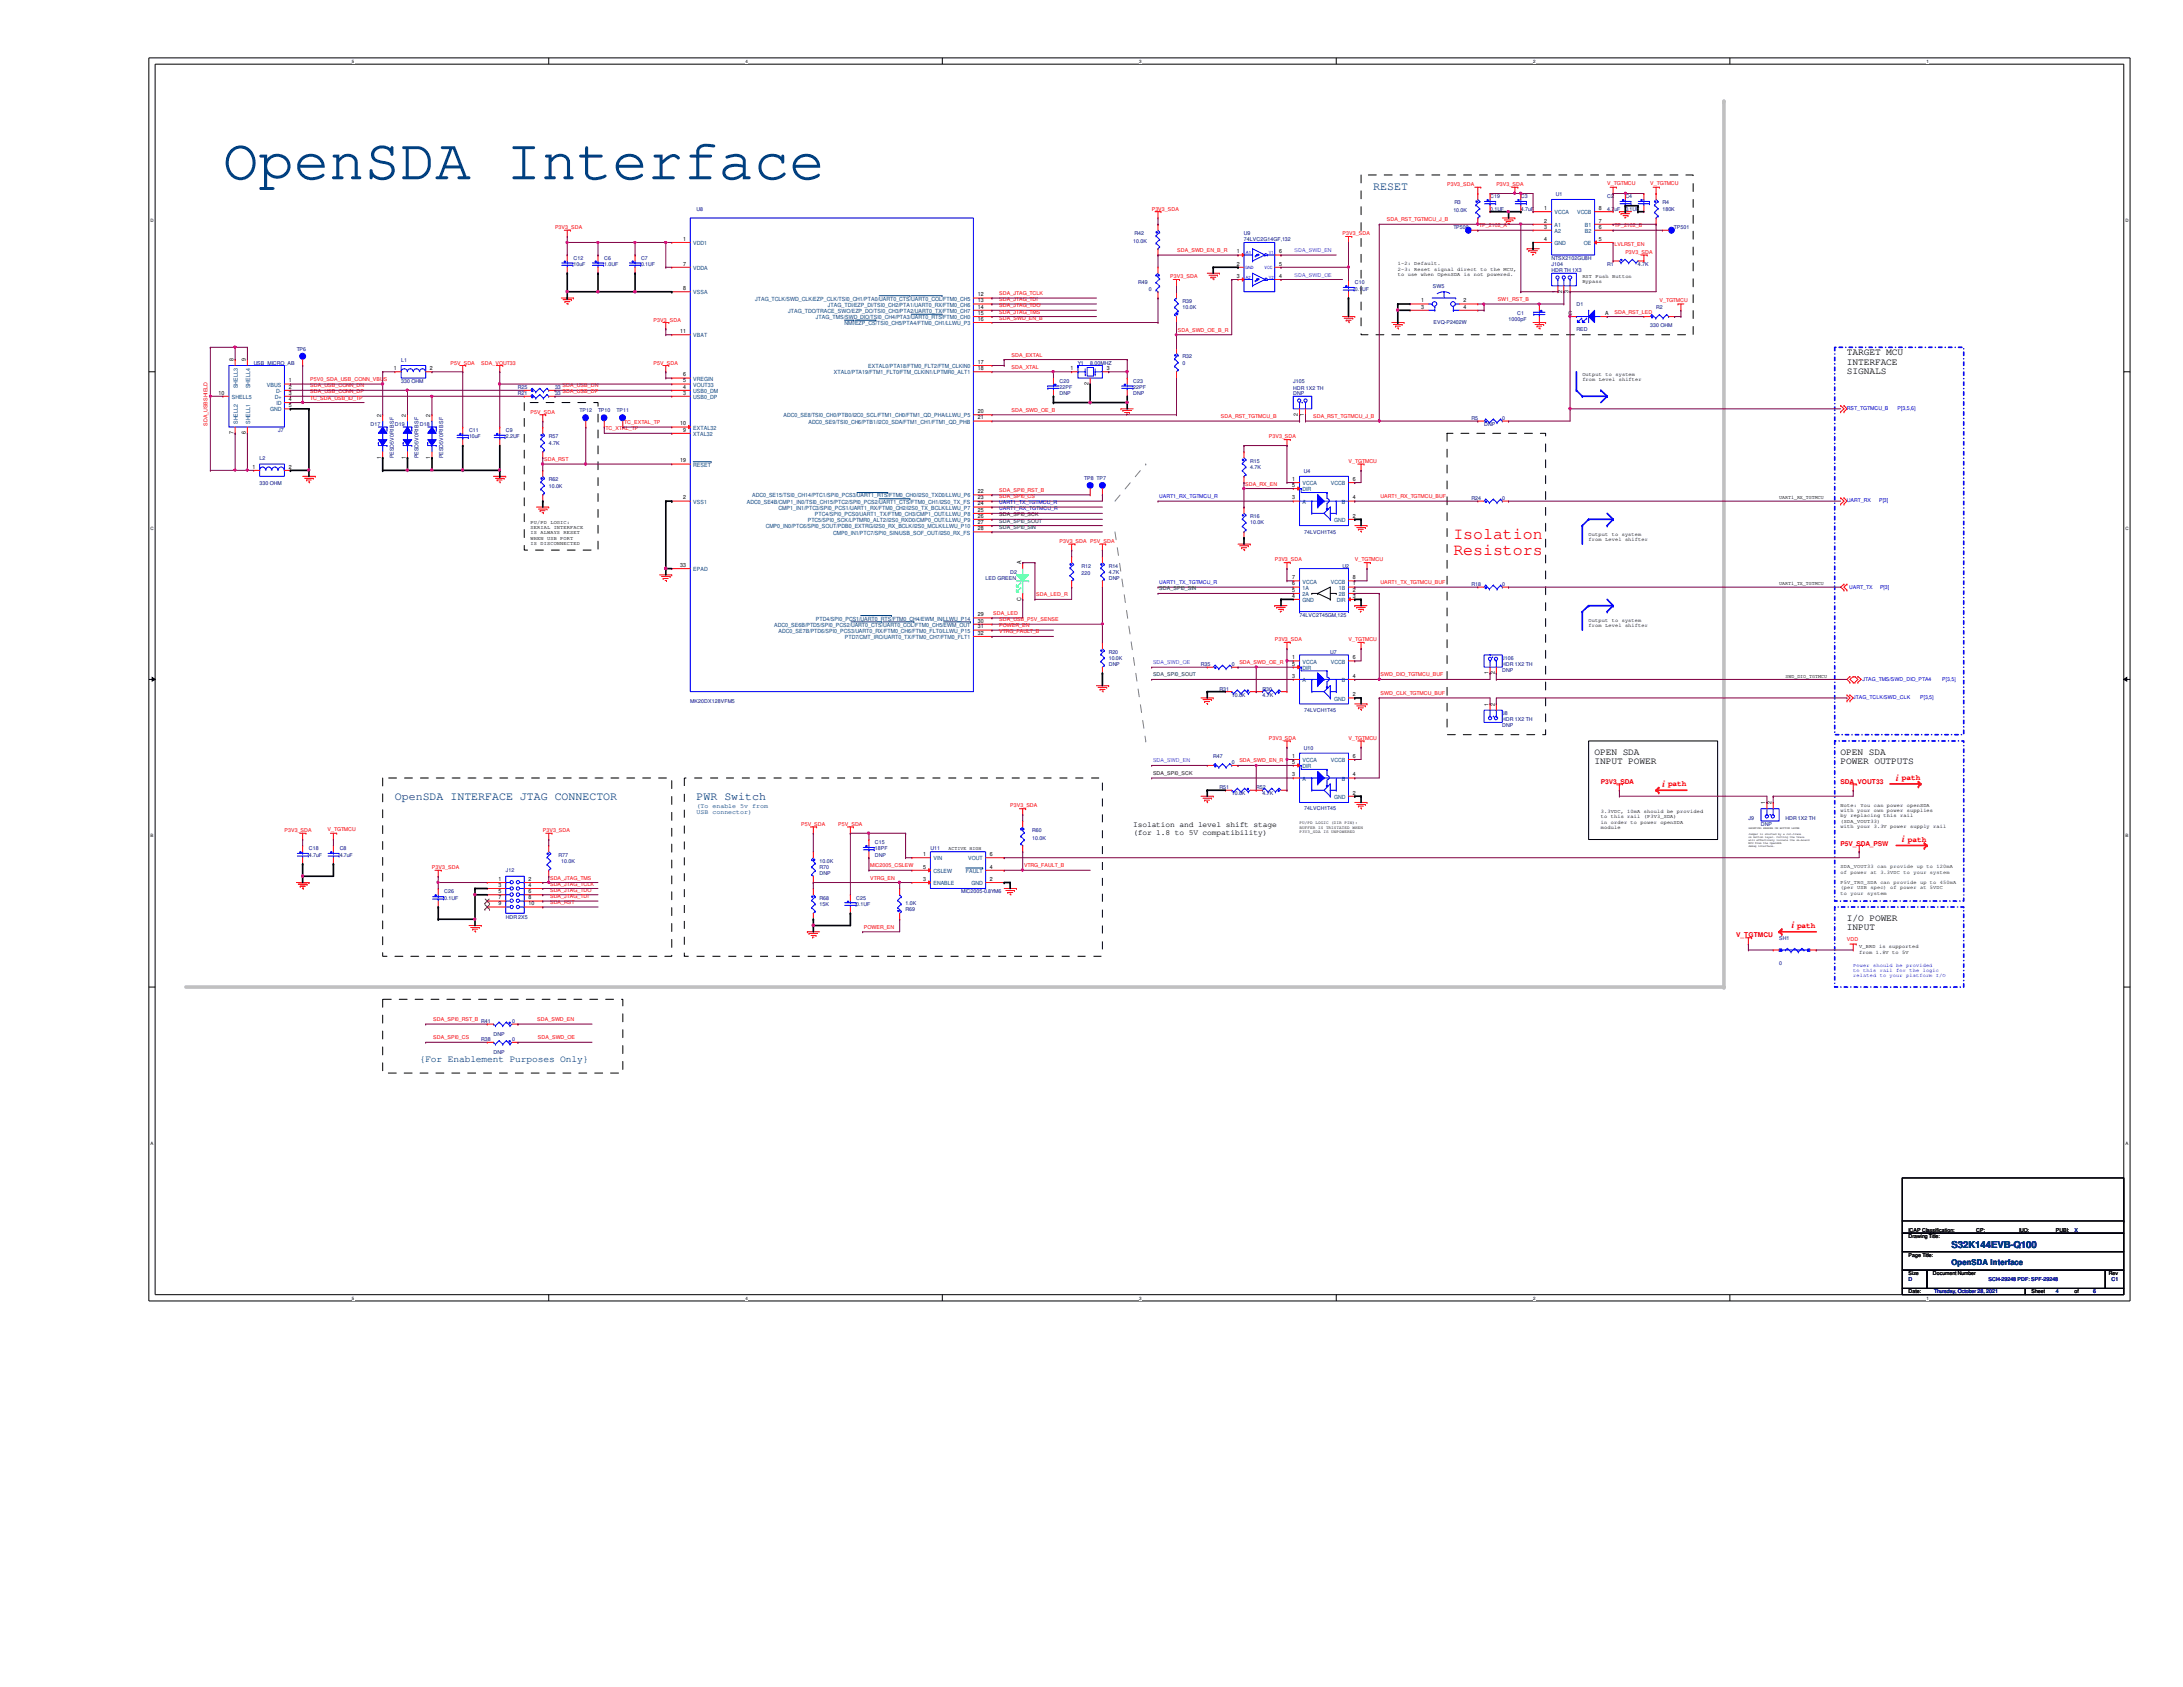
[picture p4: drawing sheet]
<svg xmlns="http://www.w3.org/2000/svg" width="279mm" height="216mm" viewBox="0 0 279 216" stroke-linecap="round" stroke-linejoin="round" font-family="sans-serif">
<defs><g id="words">
<text font-size="7.5" fill="#004080" x="28.5" y="22.9">OpenSDA Interface</text>
<g font-size="2.1" fill="#f00">
<text x="186" y="69">Isolation</text>
<text x="186" y="71.1">Resistors</text>
</g>
<g font-size="1.5" fill="#004080">
<text x="175.8" y="24.3">RESET</text>
<text x="50.5" y="102.3">OpenSDA INTERFACE JTAG CONNECTOR</text>
<text x="89.2" y="102.3">PWR Switch</text>
</g>
<g font-size="1.2">
<text x="236.4" y="45.4">TARGET MCU</text>
<text x="236.4" y="46.7">INTERFACE</text>
<text x="236.4" y="47.9">SIGNALS</text>
<text x="204.1" y="96.6">OPEN SDA</text>
<text x="204.1" y="97.8">INPUT POWER</text>
<text x="235.6" y="96.6">OPEN SDA</text>
<text x="235.6" y="97.8">POWER OUTPUTS</text>
<text x="236.4" y="117.9">I/O POWER</text>
<text x="236.4" y="119.1">INPUT</text>
</g>
<g font-size="1.2" fill="#f00">
<text x="212.8" y="100.7">i</text>
<text x="242.7" y="99.9">i</text>
<text x="243.5" y="107.8">i</text>
<text x="229.3" y="118.8">i</text>
</g>
<text font-size="1.2" fill="#004080" x="53.7" y="136">{For Enablement Purposes Only}</text>
<text font-size="1.2" fill="#000080" x="249.8" y="159.8">S32K144EVB-Q100</text>
<g font-size="1" fill="#f00">
<text x="213.5" y="100.6">path</text>
<text x="243.4" y="99.8">path</text>
<text x="244.2" y="107.7">path</text>
<text x="230" y="118.7">path</text>
</g>
<g font-size="1">
<text x="145" y="105.9">Isolation and level shift stage</text>
<text x="145" y="106.9">(for 1.8 to 5V compatibility)</text>
</g>
<text font-size="1" fill="#000080" x="249.8" y="161.9">OpenSDA Interface</text>
<g font-size=".8" fill="#f00">
<text x="204.9" y="100.4">P3V3_SDA</text>
<text x="235.6" y="100.4">SDA_VOUT33</text>
<text x="235.6" y="108.2">P5V_SDA_PSW</text>
<text x="222.2" y="119.9">V_TGTMCU</text>
</g>
<g font-size=".8" fill="#004080">
<text x="89.2" y="103.4">(To enable 5v from</text>
<text x="89.2" y="104.2">USB connector)</text>
</g>
<g font-size=".7" fill="#f00">
<text x="185.2" y="23.8">P3V3_SDA</text>
<text x="191.5" y="23.8">P3V3_SDA</text>
<text x="205.7" y="23.7">V_TGTMCU</text>
<text x="211.2" y="23.7">V_TGTMCU</text>
<text x="71" y="29.3">P3V3_SDA</text>
<text x="147.4" y="27">P3V3_SDA</text>
<text x="177.5" y="28.3">SDA_RST_TGTMCU_J_B</text>
<text x="189.3" y="29.1">TP_2102_A</text>
<text x="206.6" y="29.1">TP_2102_B</text>
<text x="149.8" y="35.6">P3V3_SDA</text>
<text x="150.7" y="32.3">SDA_SWD_EN_B_R</text>
<text x="171.8" y="30.1">P3V3_SDA</text>
<text x="206.6" y="31.5">LVLRST_EN</text>
<text x="208" y="32.5">P3V3_SDA</text>
<text x="83.7" y="41.1">P3V3_SDA</text>
<text x="127.9" y="40.9">SDA_SWD_EN_B</text>
<text x="127.9" y="38.5">SDA_JTAG_TDI</text>
<text x="127.9" y="37.8">SDA_JTAG_TCLK</text>
<text x="127.9" y="39.3">SDA_JTAG_TDO</text>
<text x="127.9" y="40.1">SDA_JTAG_TMS</text>
<text x="191.7" y="38.5">SW1_RST_B</text>
<text x="206.6" y="40.1">SDA_RST_LED</text>
<text x="212.4" y="38.6">V_TGTMCU</text>
<text x="57.7" y="46.7">P5V_SDA</text>
<text x="61.6" y="46.7">SDA_VOUT33</text>
<text x="83.7" y="46.7">P5V_SDA</text>
<text x="129.5" y="45.6">SDA_EXTAL</text>
<text x="129.5" y="47.2">SDA_XTAL</text>
<text x="150.7" y="42.5">SDA_SWD_OE_B_R</text>
<text x="39.7" y="50.3">SDA_USB_CONN_DP</text>
<text x="39.7" y="49.6">SDA_USB_CONN_DN</text>
<text x="39.7" y="48.8">P5V0_SDA_USB_CONN_VBUS</text>
<text x="39.7" y="51.1">TC_SDA_USB_ID_TP</text>
<text x="67.9" y="53">P5V_SDA</text>
<text x="72" y="49.6">SDA_USB_DN</text>
<text x="72" y="50.3">SDA_USB_DP</text>
<text x="129.5" y="52.7">SDA_SWD_OE_B</text>
<text x="156.3" y="53.5">SDA_RST_TGTMCU_B</text>
<text x="168.1" y="53.5">SDA_RST_TGTMCU_J_B</text>
<text x="26.5" y="54.5" transform="rotate(-90 26.5 54.5)">SDA_USBSHIELD</text>
<text x="69.6" y="59">SDA_RST</text>
<text x="77.5" y="55.1">TC_XTAL_TP</text>
<text x="79.9" y="54.3">TC_EXTAL_TP</text>
<text x="162.4" y="56.1">P3V3_SDA</text>
<text x="172.6" y="59.2">V_TGTMCU</text>
<text x="127.9" y="62.9">SDA_SPI0_RST_B</text>
<text x="127.9" y="63.8">SDA_SPI0_CS</text>
<text x="159.4" y="62.1">SDA_RX_EN</text>
<text x="176.7" y="63.8">UART1_RX_TGTMCU_BUF</text>
<text x="135.6" y="69.5">P3V3_SDA P5V_SDA</text>
<text x="163.2" y="71.8">P3V3_SDA</text>
<text x="173.4" y="71.8">V_TGTMCU</text>
<text x="132.6" y="76.3">SDA_LED_R</text>
<text x="176.7" y="74.8">UART1_TX_TGTMCU_BUF</text>
<text x="127.1" y="78.7">SDA_LED</text>
<text x="127.9" y="79.5">SDA_USB_P5V_SENSE</text>
<text x="127.9" y="80.3">POWER_EN</text>
<text x="127.9" y="81.1">VTRG_FAULT_B</text>
<text x="163.2" y="82.1">P3V3_SDA</text>
<text x="172.6" y="82.1">V_TGTMCU</text>
<text x="158.6" y="85">SDA_SWD_OE_R</text>
<text x="176.7" y="86.6">SWD_DIO_TGTMCU_BUF</text>
<text x="176.7" y="88.9">SWD_CLK_TGTMCU_BUF</text>
<text x="162.4" y="94.7">P3V3_SDA</text>
<text x="172.6" y="94.7">V_TGTMCU</text>
<text x="158.6" y="97.6">SDA_SWD_EN_R</text>
<text x="36.4" y="106.5">P3V3_SDA</text>
<text x="41.9" y="106.3">V_TGTMCU</text>
<text x="69.5" y="106.5">P3V3_SDA</text>
<text x="102.5" y="105.7">P5V_SDA</text>
<text x="107.3" y="105.7">P5V_SDA</text>
<text x="129.3" y="103.3">P3V3_SDA</text>
<text x="55.3" y="111.2">P3V3_SDA</text>
<text x="70.4" y="112.6">SDA_JTAG_TMS</text>
<text x="70.4" y="113.3">SDA_JTAG_TCLK</text>
<text x="111.4" y="112.6">VTRG_EN</text>
<text x="111.4" y="111">MIC2005_CSLEW</text>
<text x="131.1" y="111">VTRG_FAULT_B</text>
<text x="70.4" y="115.7">SDA_RST</text>
<text x="70.4" y="114.1">SDA_JTAG_TDO</text>
<text x="70.4" y="114.9">SDA_JTAG_TDI</text>
<text x="110.6" y="118.9">POWER_EN</text>
<text x="236.4" y="120.5">VDD</text>
<text x="55.5" y="130.7">SDA_SPI0_RST_B</text>
<text x="68.7" y="130.7">SDA_SWD_EN</text>
<text x="55.5" y="133">SDA_SPI0_CS</text>
<text x="68.8" y="133">SDA_SWD_OE</text>
</g>
<g font-size=".7" fill="#000080">
<text x="89.2" y="27">U8</text>
<text x="186" y="29.3">TP500</text>
<text x="186" y="27.1">10.0K</text>
<text x="186.1" y="26.2">R3</text>
<text x="190.7" y="25.4">C19</text>
<text x="190.7" y="27">0.1UF</text>
<text x="194.6" y="25.4">C3</text>
<text x="194.6" y="27">4.7uF</text>
<text x="199.1" y="25.1">U1</text>
<text x="205.7" y="25.4">C2</text>
<text x="205.7" y="27">4.7uF</text>
<text x="208" y="25.4">C4</text>
<text x="208" y="27">0.1UF</text>
<text x="212.8" y="26.2">R4</text>
<text x="212.8" y="27">180K</text>
<text x="214.2" y="29.3">TP501</text>
<text x="73.4" y="33.3">C12</text>
<text x="73.4" y="34">10uF</text>
<text x="77.3" y="33.3">C6</text>
<text x="77.3" y="34">1.0UF</text>
<text x="82" y="33.3">C7</text>
<text x="82" y="34">0.1UF</text>
<text x="145" y="31.1">10.0K</text>
<text x="145.2" y="30.1">R42</text>
<text x="159.2" y="30.1">U9</text>
<text x="159.2" y="30.9">74LVC2G14GF,132</text>
<text x="198.6" y="33.3">NTSX2102GU8H</text>
<text x="198.6" y="34">J104</text>
<text x="198.6" y="34.8">HDR TH 1X3</text>
<text x="205.7" y="34">R1</text>
<text x="209.6" y="34">4.7K</text>
<text x="145.7" y="36.4">R49</text>
<text x="147" y="37.2">0</text>
<text x="151.3" y="38.8">R39</text>
<text x="151.3" y="39.5">10.0K</text>
<text x="173.4" y="36.4">C10</text>
<text x="173.4" y="37.2">0.1UF</text>
<text x="183.4" y="36.9">SW5</text>
<text x="183.5" y="41.4">EVQ-P2402W</text>
<text x="193.1" y="41.1">1000pF</text>
<text x="194.2" y="40.3">C1</text>
<text x="201.8" y="39.2">D1</text>
<text x="211.2" y="41.9">330 OHM</text>
<text x="212" y="39.5">R2</text>
<text x="32.5" y="46.7">USB_MICRO_AB</text>
<text x="38" y="44.9">TP6</text>
<text x="51.4" y="46.3">L1</text>
<text x="138" y="46.7">Y1</text>
<text x="139.5" y="46.7">8.00MHZ</text>
<text x="151.3" y="45.8">R32</text>
<text x="151.3" y="46.7">0</text>
<text x="201.8" y="42.4">RED</text>
<text x="51.4" y="49">330 OHM</text>
<text x="66.3" y="50.6">R21</text>
<text x="66.3" y="49.8">R25</text>
<text x="71" y="50.6">33</text>
<text x="71" y="49.8">33</text>
<text x="74.2" y="52.8">TP12</text>
<text x="76.5" y="52.8">TP10</text>
<text x="78.9" y="52.8">TP11</text>
<text x="135.6" y="49">C20</text>
<text x="135.6" y="49.8">22PF</text>
<text x="135.6" y="50.6">DNP</text>
<text x="145" y="49">C23</text>
<text x="145" y="49.8">22PF</text>
<text x="145" y="50.6">DNP</text>
<text x="165.5" y="49">J105</text>
<text x="165.5" y="50">HDR 1X2 TH</text>
<text x="165.5" y="50.6">DNP</text>
<text x="188.3" y="53.7">R5</text>
<text x="192.3" y="53.7">0</text>
<text x="33.2" y="58.8">L2</text>
<text x="35.6" y="55.3">J7</text>
<text x="47.4" y="54.5">D17</text>
<text x="50.4" y="58.7" transform="rotate(-90 50.4 58.7)">PESD5V0R1BSF</text>
<text x="50.5" y="54.5">D19</text>
<text x="53.6" y="58.7" transform="rotate(-90 53.6 58.7)">PESD5V0R1BSF</text>
<text x="53.7" y="54.5">D18</text>
<text x="56.7" y="58.7" transform="rotate(-90 56.7 58.7)">PESD5V0R1BSF</text>
<text x="60" y="55.3">C11</text>
<text x="60" y="56.1">10uF</text>
<text x="64.7" y="55.3">C9</text>
<text x="64.7" y="56.1">2.2UF</text>
<text x="70.2" y="56.1">R57</text>
<text x="70.2" y="56.9">4.7K</text>
<text x="160" y="59.2">R15</text>
<text x="189.9" y="54.5">DNP</text>
<text x="33.2" y="62.1">330 OHM</text>
<text x="70.2" y="61.6">R62</text>
<text x="70.2" y="62.4">10.0K</text>
<text x="138.8" y="61.4">TP8 TP7</text>
<text x="160" y="60">4.7K</text>
<text x="166.9" y="60.5">U4</text>
<text x="188.3" y="64">R24</text>
<text x="192.3" y="64">0</text>
<text x="160" y="66.3">R16</text>
<text x="160" y="67.1">10.0K</text>
<text x="166.9" y="68.3">74LVCH1T45</text>
<text x="126.2" y="74.2">LED GREEN</text>
<text x="129.3" y="73.4">D2</text>
<text x="138.4" y="72.6">R12</text>
<text x="138.4" y="73.6">220</text>
<text x="141.9" y="72.6">R14</text>
<text x="141.9" y="73.4">4.7K</text>
<text x="141.9" y="74.2">DNP</text>
<text x="171.8" y="72.6">U2</text>
<text x="188.3" y="75">R18</text>
<text x="192.3" y="75">0</text>
<text x="141.9" y="83.7">R20</text>
<text x="166.3" y="78.9">74LVC2T45GM,125</text>
<text x="170.3" y="83.7">U7</text>
<text x="88.3" y="90">MK20DX128VFM5</text>
<text x="141.9" y="84.5">10.0K</text>
<text x="141.9" y="85.2">DNP</text>
<text x="153.7" y="85.2">R35</text>
<text x="156.1" y="88.4">R31</text>
<text x="157.6" y="85.2">0</text>
<text x="157.6" y="89.2">10.0K</text>
<text x="161.6" y="88.4">R30</text>
<text x="161.6" y="89.2">4.7K</text>
<text x="192.3" y="84.5">J106</text>
<text x="192.3" y="85.2">HDR 1X2 TH</text>
<text x="192.3" y="86">DNP</text>
<text x="166.9" y="95.9">U10</text>
<text x="166.9" y="91.1">74LVCH1T45</text>
<text x="192.3" y="91.5">J8</text>
<text x="192.3" y="92.3">HDR 1X2 TH</text>
<text x="192.3" y="93.1">DNP</text>
<text x="155.3" y="97">R47</text>
<text x="156.1" y="101">R51</text>
<text x="157.6" y="97.8">0</text>
<text x="157.6" y="101.8">10.0K</text>
<text x="160.8" y="101">R52</text>
<text x="161.6" y="101.8">4.7K</text>
<text x="132.1" y="106.5">R60</text>
<text x="132.1" y="107.4">10.0K</text>
<text x="166.9" y="103.7">74LVCH1T45</text>
<text x="223.8" y="104.9">J9</text>
<text x="225.4" y="105.7">DNP</text>
<text x="228.5" y="104.9">HDR 1X2 TH</text>
<text x="39.5" y="108.8">C18</text>
<text x="39.5" y="109.6">4.7uF</text>
<text x="43.5" y="108.8">C8</text>
<text x="43.5" y="109.6">4.7uF</text>
<text x="64.7" y="111.6">J12</text>
<text x="71.5" y="109.6">R77</text>
<text x="71.8" y="110.4">10.0K</text>
<text x="104.9" y="111.2">R70</text>
<text x="104.9" y="110.4">10.0K</text>
<text x="104.9" y="112">DNP</text>
<text x="112" y="108.1">C15</text>
<text x="112" y="108.8">18PF</text>
<text x="112" y="109.6">DNP</text>
<text x="119.1" y="108.8">U11</text>
<text x="56.9" y="114.3">C26</text>
<text x="56.9" y="115.1">0.1UF</text>
<text x="64.7" y="117.6">HDR 2X5</text>
<text x="104.9" y="115.1">R68</text>
<text x="104.9" y="116">15K</text>
<text x="109.6" y="115.1">C25</text>
<text x="109.6" y="116">0.1UF</text>
<text x="115.9" y="116.5">R69</text>
<text x="115.9" y="115.8">1.0K</text>
<text x="123" y="114.3">MIC2005-0.8YM6</text>
<text x="227.7" y="120.3">SH1</text>
<text x="227.7" y="123.5">0</text>
<text x="61.6" y="130.9">R41</text>
<text x="65.5" y="130.9">0</text>
<text x="61.6" y="133.3">R38</text>
<text x="63.2" y="134.9">DNP</text>
<text x="63.2" y="132.5">DNP</text>
<text x="65.5" y="133.3">0</text>
<text x="254.7" y="157.6">___</text>
<text x="260.6" y="157.6">____</text>
<text x="244.3" y="164">D</text>
<text x="247.6" y="165.5">Thursday, October 28, 2021</text>
<text x="254.5" y="164">SCH-29248 PDF: SPF-29248</text>
<text x="263.1" y="165.5">4</text>
<text x="267.9" y="165.5">6</text>
<text x="270.3" y="164">C1</text>
</g>
<g font-size=".7">
<text x="197.7" y="26.9">1</text>
<text x="197.7" y="28.5">2</text>
<text x="197.7" y="29.3">3</text>
<text x="204.6" y="26.9">8</text>
<text x="204.6" y="28.5">7</text>
<text x="204.6" y="29.3">6</text>
<text x="87.4" y="30.8">1</text>
<text x="87.4" y="34">7</text>
<text x="158.3" y="32.4">1</text>
<text x="158.3" y="34">2</text>
<text x="158.3" y="35.6">3</text>
<text x="163.7" y="35.6">4</text>
<text x="163.7" y="34">5</text>
<text x="163.7" y="32.4">6</text>
<text x="178.9" y="34">1-2: Default.</text>
<text x="178.9" y="34.6">2-3: Reset signal direct to the MCU,</text>
<text x="178.9" y="35.3">to use when OpenSDA is not powered.</text>
<text x="197.7" y="30.8">4</text>
<text x="202.5" y="35.5">RST Push Button</text>
<text x="204.6" y="30.8">5</text>
<text x="87.4" y="37.1">8</text>
<text x="125.1" y="37.9">12</text>
<text x="125.1" y="38.7">13</text>
<text x="125.1" y="39.5">14</text>
<text x="125.1" y="40.3">15</text>
<text x="125.1" y="41.1">16</text>
<text x="181.9" y="38.7">1</text>
<text x="181.9" y="39.5">3</text>
<text x="187.3" y="38.7">2</text>
<text x="187.3" y="39.5">4</text>
<text x="199.2" y="37.5" transform="rotate(-90 199.2 37.5)">1</text>
<text x="199.9" y="37.5" transform="rotate(-90 199.9 37.5)">2</text>
<text x="200.7" y="37.5" transform="rotate(-90 200.7 37.5)">3</text>
<text x="200.7" y="40.3">C</text>
<text x="202.5" y="36.2">Bypass</text>
<text x="205.4" y="40.3">A</text>
<text x="29.9" y="46.2" transform="rotate(-90 29.9 46.2)">8</text>
<text x="31.5" y="46.2" transform="rotate(-90 31.5 46.2)">9</text>
<text x="50.4" y="47.4">1</text>
<text x="55" y="47.4">2</text>
<text x="87" y="42.6">11</text>
<text x="125.1" y="46.6">17</text>
<text x="125.1" y="47.4">18</text>
<text x="137" y="47.4">1</text>
<text x="141.6" y="47.4">3</text>
<text x="28" y="50.5">10</text>
<text x="37" y="48.9">1</text>
<text x="37" y="49.7">2</text>
<text x="37" y="50.5">3</text>
<text x="37" y="51.3">4</text>
<text x="37" y="52.1">5</text>
<text x="48.8" y="53.3" transform="rotate(-90 48.8 53.3)">2</text>
<text x="51.9" y="53.3" transform="rotate(-90 51.9 53.3)">2</text>
<text x="55.1" y="53.3" transform="rotate(-90 55.1 53.3)">2</text>
<text x="87.4" y="48.2">6</text>
<text x="87.4" y="48.9">5</text>
<text x="87.4" y="49.7">4</text>
<text x="87.4" y="50.5">3</text>
<text x="125.1" y="52.9">20</text>
<text x="125.1" y="53.7">21</text>
<text x="139.3" y="49.3" transform="rotate(-90 139.3 49.3)">2</text>
<text x="166.1" y="53.3" transform="rotate(-90 166.1 53.3)">2</text>
<text x="166.9" y="53.3" transform="rotate(-90 166.9 53.3)">1</text>
<text x="202.5" y="48.1">Output to system</text>
<text x="202.5" y="48.8">from Level shifter</text>
<text x="29.9" y="55.6" transform="rotate(-90 29.9 55.6)">7</text>
<text x="31.5" y="55.6" transform="rotate(-90 31.5 55.6)">6</text>
<text x="32.3" y="60">1</text>
<text x="37" y="60">2</text>
<text x="48.8" y="58.8" transform="rotate(-90 48.8 58.8)">1</text>
<text x="51.9" y="58.8" transform="rotate(-90 51.9 58.8)">1</text>
<text x="55.1" y="58.8" transform="rotate(-90 55.1 58.8)">1</text>
<text x="87" y="54.4">10</text>
<text x="87" y="59.2">19</text>
<text x="87.4" y="55.2">9</text>
<text x="87.4" y="63.9">2</text>
<text x="125.1" y="63.9">23</text>
<text x="125.1" y="64.7">24</text>
<text x="125.1" y="65.5">25</text>
<text x="125.1" y="63.1">22</text>
<text x="165.4" y="61.6">1</text>
<text x="165.4" y="63.9">3</text>
<text x="165.4" y="62.3">5</text>
<text x="173.1" y="63.9">4</text>
<text x="173.1" y="61.6">6</text>
<text x="227.7" y="63.9">UART1_RX_TGTMCU</text>
<text x="67.9" y="67">PU/PD LOGIC:</text>
<text x="67.9" y="67.7">SERIAL INTERFACE</text>
<text x="67.9" y="68.4">IS ALWAYS RESET</text>
<text x="67.9" y="69">WHEN USB PORT</text>
<text x="67.9" y="69.7">IS DISCONNECTED</text>
<text x="125.1" y="66.3">26</text>
<text x="125.1" y="67.1">27</text>
<text x="125.1" y="67.9">28</text>
<text x="173.1" y="66.3">2</text>
<text x="203.3" y="68.6">Output to system</text>
<text x="203.3" y="69.3">from Level shifter</text>
<text x="87" y="72.6">33</text>
<text x="130.7" y="77" transform="rotate(-90 130.7 77)">C</text>
<text x="130.7" y="72.2" transform="rotate(-90 130.7 72.2)">A</text>
<text x="165.4" y="74.9">6</text>
<text x="165.4" y="74.1">7</text>
<text x="165.4" y="75.7">5</text>
<text x="165.4" y="76.5">4</text>
<text x="173.1" y="74.1">8</text>
<text x="173.1" y="76.5">3</text>
<text x="173.1" y="74.9">1</text>
<text x="173.1" y="75.7">2</text>
<text x="227.7" y="74.9">UART1_TX_TGTMCU</text>
<text x="125.1" y="78.9">29</text>
<text x="125.1" y="79.7">30</text>
<text x="125.1" y="80.4">31</text>
<text x="125.1" y="81.2">32</text>
<text x="203.3" y="79.6">Output to system</text>
<text x="203.3" y="80.3">from Level shifter</text>
<text x="165.4" y="84.4">1</text>
<text x="165.4" y="86.7">3</text>
<text x="165.4" y="85.2">5</text>
<text x="173.1" y="89.1">2</text>
<text x="173.1" y="86.7">4</text>
<text x="173.1" y="84.4">6</text>
<text x="190.5" y="86.3" transform="rotate(-90 190.5 86.3)">1</text>
<text x="191.3" y="86.3" transform="rotate(-90 191.3 86.3)">2</text>
<text x="228.5" y="86.7">SWD_DIO_TGTMCU</text>
<text x="190.5" y="90.3" transform="rotate(-90 190.5 90.3)">1</text>
<text x="191.3" y="90.3" transform="rotate(-90 191.3 90.3)">2</text>
<text x="165.4" y="97">1</text>
<text x="165.4" y="99.4">3</text>
<text x="165.4" y="97.7">5</text>
<text x="173.1" y="101.7">2</text>
<text x="173.1" y="99.4">4</text>
<text x="173.1" y="97">6</text>
<text x="204.9" y="104.1">3.3VDC, 10mA should be provided</text>
<text x="204.9" y="104.7">to this rail (P3V3_SDA)</text>
<text x="204.9" y="105.4">in order to power openSDA</text>
<text x="204.9" y="106.1">module</text>
<text x="225.9" y="103" transform="rotate(-90 225.9 103)">1</text>
<text x="226.7" y="103" transform="rotate(-90 226.7 103)">2</text>
<text x="235.6" y="103.3">Note: You can power openSDA</text>
<text x="235.6" y="103.9">with your own power supplies</text>
<text x="235.6" y="104.6">by replacing this rail</text>
<text x="235.6" y="105.3">(SDA_VOUT33)</text>
<text x="235.6" y="106">with your 3.3V power supply rail</text>
<text x="63.8" y="112.7">1</text>
<text x="63.8" y="113.5">3</text>
<text x="67.6" y="112.7">2</text>
<text x="67.6" y="113.5">4</text>
<text x="118.2" y="111.2">5</text>
<text x="118.2" y="112.7">3</text>
<text x="118.2" y="109.6">1</text>
<text x="121.4" y="108.8">ACTIVE HIGH</text>
<text x="126.7" y="109.6">6</text>
<text x="126.7" y="112.7">2</text>
<text x="126.7" y="111.2">4</text>
<text x="63.8" y="114.3">5</text>
<text x="63.8" y="115.1">7</text>
<text x="63.8" y="115.9">9</text>
<text x="67.6" y="114.3">6</text>
<text x="67.6" y="115.1">8</text>
<text x="67.6" y="115.9">10</text>
<text x="238" y="121.4">V_BRD is supported</text>
<text x="238" y="122">from 1.8V to 5V</text>
<text x="244.3" y="158.5">Drawing Title:</text>
<text x="244.3" y="157.6">ICAP Classification:</text>
<text x="244.3" y="160.8">Page Title:</text>
<text x="252.9" y="157.6">CP:</text>
<text x="258.4" y="157.6">IUO:</text>
<text x="263.1" y="157.6">PUBI: _X___</text>
<text x="244.3" y="163.2">Size</text>
<text x="244.3" y="165.5">Date:</text>
<text x="247.4" y="163.2">Document Number</text>
<text x="260" y="165.5">Sheet</text>
<text x="265.5" y="165.5">of</text>
<text x="269.9" y="163.2">Rev</text>
</g>
<g font-size=".7" fill="#004080">
<text x="199" y="27.4">VCCA</text>
<text x="199" y="29">A1</text>
<text x="199" y="29.8">A2</text>
<text x="201.8" y="27.4">VCCB</text>
<text x="202.9" y="29">B1</text>
<text x="202.9" y="29.8">B2</text>
<text x="88.7" y="31.4">VDD1</text>
<text x="88.7" y="34.5">VDDA</text>
<text x="199" y="31.4">GND</text>
<text x="202.7" y="31.4">OE</text>
<text x="88.7" y="37.7">VSSA</text>
<text x="96.6" y="38.5">JTAG_TCLK/SWD_CLK/EZP_CLK/TSI0_CH1/PTA0/UART0_CTS/UART0_COL/FTM0_CH5</text>
<text x="100.9" y="40">JTAG_TDO/TRACE_SWO/EZP_DO/TSI0_CH3/PTA2/UART0_TX/FTM0_CH7</text>
<text x="104.4" y="40.9">JTAG_TMS/SWD_DIO/TSI0_CH4/PTA3/UART0_RTS/FTM0_CH0</text>
<text x="106" y="39.2">JTAG_TDI/EZP_DI/TSI0_CH2/PTA1/UART0_RX/FTM0_CH6</text>
<text x="108.1" y="41.6">NMI/EZP_CS/TSI0_CH5/PTA4/FTM0_CH1/LLWU_P3</text>
<text x="88.7" y="43.2">VBAT</text>
<text x="106.7" y="47.9">XTAL0/PTA19/FTM1_FLT0/FTM_CLKIN1/LPTMR0_ALT1</text>
<text x="111.1" y="47.1">EXTAL0/PTA18/FTM0_FLT2/FTM_CLKIN0</text>
<text x="29.7" y="51.1">SHELL5</text>
<text x="30.4" y="49.7" transform="rotate(-90 30.4 49.7)">SHELL3</text>
<text x="32" y="49.7" transform="rotate(-90 32 49.7)">SHELL4</text>
<text x="34.2" y="49.5">VBUS</text>
<text x="34.6" y="52.7">GND</text>
<text x="35.2" y="51.1">D+</text>
<text x="35.3" y="50.3">D-</text>
<text x="35.4" y="51.9">ID</text>
<text x="88.7" y="48.7">VREGIN</text>
<text x="88.7" y="49.5">VOUT33</text>
<text x="88.7" y="50.3">USB0_DM</text>
<text x="88.7" y="51.1">USB0_DP</text>
<text x="100.3" y="53.4">ADC0_SE8/TSI0_CH0/PTB0/I2C0_SCL/FTM1_CH0/FTM1_QD_PHA/LLWU_P5</text>
<text x="30.4" y="54.3" transform="rotate(-90 30.4 54.3)">SHELL2</text>
<text x="32" y="54.3" transform="rotate(-90 32 54.3)">SHELL1</text>
<text x="88.7" y="55">EXTAL32</text>
<text x="88.7" y="55.8">XTAL32</text>
<text x="88.7" y="59.7">RESET</text>
<text x="103.5" y="54.2">ADC0_SE9/TSI0_CH6/PTB1/I2C0_SDA/FTM1_CH1/FTM1_QD_PHB</text>
<text x="88.7" y="64.5">VSS1</text>
<text x="95.6" y="64.5">ADC0_SE4B/CMP1_IN0/TSI0_CH15/PTC2/SPI0_PCS2/UART1_CTS/FTM0_CH1/I2S0_TX_FS</text>
<text x="96.3" y="63.7">ADC0_SE15/TSI0_CH14/PTC1/SPI0_PCS3/UART1_RTS/FTM0_CH0/I2S0_TXD0/LLWU_P6</text>
<text x="99.7" y="65.2">CMP1_IN1/PTC3/SPI0_PCS1/UART1_RX/FTM0_CH2/I2S0_TX_BCLK/LLWU_P7</text>
<text x="166.7" y="62.1">VCCA</text>
<text x="166.7" y="64.5">A</text>
<text x="166.7" y="62.9">DIR</text>
<text x="170.3" y="62.1">VCCB</text>
<text x="171.7" y="64.5">B</text>
<text x="98" y="67.6">CMP0_IN0/PTC6/SPI0_SOUT/PDB0_EXTRG/I2S0_RX_BCLK/I2S0_MCLK/LLWU_P10</text>
<text x="103.4" y="66.8">PTC5/SPI0_SCK/LPTMR0_ALT2/I2S0_RXD0/CMP0_OUT/LLWU_P9</text>
<text x="104.3" y="66">PTC4/SPI0_PCS0/UART1_TX/FTM0_CH3/CMP1_OUT/LLWU_P8</text>
<text x="106.6" y="68.4">CMP0_IN1/PTC7/SPI0_SIN/USB_SOF_OUT/I2S0_RX_FS</text>
<text x="170.8" y="66.8">GND</text>
<text x="88.7" y="73.1">EPAD</text>
<text x="166.7" y="75.5">1A</text>
<text x="166.7" y="74.7">VCCA</text>
<text x="166.7" y="76.3">2A</text>
<text x="166.7" y="77">GND</text>
<text x="170.3" y="74.7">VCCB</text>
<text x="171.1" y="77">DIR</text>
<text x="171.4" y="75.5">1B</text>
<text x="171.4" y="76.3">2B</text>
<text x="99.1" y="80.2">ADC0_SE6B/PTD5/SPI0_PCS2/UART0_CTS/UART0_COL/FTM0_CH5/EWM_OUT</text>
<text x="99.7" y="81">ADC0_SE7B/PTD6/SPI0_PCS3/UART0_RX/FTM0_CH6/FTM0_FLT0/LLWU_P15</text>
<text x="104.4" y="79.4">PTD4/SPI0_PCS1/UART0_RTS/FTM0_CH4/EWM_IN/LLWU_P14</text>
<text x="108.1" y="81.8">PTD7/CMT_IRO/UART0_TX/FTM0_CH7/FTM0_FLT1</text>
<text x="166.7" y="84.9">VCCA</text>
<text x="166.7" y="87.3">A</text>
<text x="166.7" y="85.7">DIR</text>
<text x="170.3" y="84.9">VCCB</text>
<text x="170.8" y="89.7">GND</text>
<text x="171.7" y="87.3">B</text>
<text x="166.7" y="97.5">VCCA</text>
<text x="166.7" y="99.9">A</text>
<text x="166.7" y="98.3">DIR</text>
<text x="170.3" y="97.5">VCCB</text>
<text x="171.7" y="99.9">B</text>
<text x="170.8" y="102.2">GND</text>
<text x="119.5" y="111.7">CSLEW</text>
<text x="119.5" y="113.3">ENABLE</text>
<text x="119.5" y="110.1">VIN</text>
<text x="123.6" y="111.7">FAULT</text>
<text x="123.9" y="110.1">VOUT</text>
<text x="124.3" y="113.3">GND</text>
</g>
<g font-size=".7" fill="#8000ff">
<text x="165.7" y="35.4">SDA_SWD_OE</text>
<text x="165.7" y="32.3">SDA_SWD_EN</text>
<text x="147.6" y="85">SDA_SWD_OE</text>
<text x="147.6" y="97.6">SDA_SWD_EN</text>
</g>
<g font-size=".7" fill="#00f">
<text x="236.4" y="52.5">RST_TGTMCU_B</text>
<text x="242.9" y="52.5">P[3,5,6]</text>
<text x="127.9" y="65.3">UART1_RX_TGTMCU_R</text>
<text x="127.9" y="64.5">UART1_TX_TGTMCU_R</text>
<text x="148.4" y="63.8">UART1_RX_TGTMCU_R</text>
<text x="236.4" y="64.3">UART_RX</text>
<text x="240.5" y="64.3">P[3]</text>
<text x="148.4" y="74.8">UART1_TX_TGTMCU_R</text>
<text x="236.7" y="75.4">UART_TX</text>
<text x="240.6" y="75.4">P[3]</text>
<text x="237.2" y="89.5">JTAG_TCLK/SWD_CLK</text>
<text x="238.4" y="87.2">JTAG_TMS/SWD_DIO_PTA4</text>
<text x="245.7" y="89.5">P[3,5]</text>
<text x="248.6" y="87.2">P[3,5]</text>
<text x="237.2" y="123.7">Power should be provided</text>
<text x="237.2" y="124.4">to this rail for the logic</text>
<text x="237.2" y="125.1">related to your platform I/O</text>
</g>
<g font-size=".7" fill="#004040">
<text x="127.9" y="66.9">SDA_SPI0_SOUT</text>
<text x="127.9" y="67.7">SDA_SPI0_SIN</text>
<text x="148.4" y="75.6">SDA_SPI0_SIN</text>
<text x="147.6" y="86.6">SDA_SPI0_SOUT</text>
</g>
<g font-size=".7" fill="#400000">
<text x="127.9" y="66.1">SDA_SPI0_SCK</text>
<text x="147.6" y="99.2">SDA_SPI0_SCK</text>
</g>
<g font-size=".7" fill="#004000">
<text x="235.6" y="111.1">SDA_VOUT33 can provide up to 120mA</text>
<text x="235.6" y="111.8">of power at 3.3VDC to your system</text>
<text x="235.6" y="113.2">P5V_TRG_SDA can provide up to 450mA</text>
<text x="235.6" y="113.8">(per USB spec) of power at 5VDC</text>
<text x="235.6" y="114.5">to your system</text>
</g>
<g font-size=".6">
<text x="45" y="8">5</text>
<text x="95.4" y="8">4</text>
<text x="145.8" y="8">3</text>
<text x="196.2" y="8">2</text>
<text x="246.6" y="8">1</text>
<text x="19.3" y="28.4">D</text>
<text x="272" y="28.4">D</text>
<text x="19.3" y="67.8">C</text>
<text x="272" y="67.8">C</text>
<text x="19.3" y="107.1">B</text>
<text x="166.3" y="105.5">PU/PD LOGIC (DIR PIN):</text>
<text x="166.3" y="106">BUFFER IS TRISTATED WHEN</text>
<text x="166.3" y="106.6">P3V3_SDA IS UNPOWERED</text>
<text x="272" y="107.1">B</text>
<text x="19.3" y="146.5">A</text>
<text x="272" y="146.5">A</text>
<text x="45" y="166.3">5</text>
<text x="95.4" y="166.3">4</text>
<text x="145.8" y="166.3">3</text>
<text x="196.2" y="166.3">2</text>
<text x="246.6" y="166.3">1</text>
</g>
<g font-size=".6" fill="#00f">
<text x="159.4" y="34.4">GND</text>
<text x="159.5" y="35.7">A2</text>
<text x="159.5" y="32.6">A1</text>
<text x="161.8" y="34.4">VCC</text>
<text x="162.4" y="32.6">Y1</text>
<text x="162.4" y="35.7">Y2</text>
</g>
<g font-size=".4">
<text x="223.8" y="106.1">SHORTING HEADER ON BOTTOM LAYER</text>
<text x="223.8" y="106.9">Jumper is shorted by a cut-trace</text>
<text x="223.8" y="107.3">on bottom layer. Cutting the trace</text>
<text x="223.8" y="107.7">will effectively isolate the on-board</text>
<text x="223.8" y="108">MCU from the OpenSDA</text>
<text x="223.8" y="108.4">debug interface.</text>
</g>
</g></defs>
<path d="M19.1 7.4h253.5v159.1h-253.5zM19.9 8.2h251.9v157.5h-251.9z" fill="none" stroke="#000" stroke-width=".13"/>
<g fill="#fff">
<path d="M45 7.5h.3v.7h-.3z"/>
<path d="M45 165.8h.3v.7h-.3z"/>
</g>
<path d="M70.2 7.4v.8M70.2 165.7v.8" fill="none" stroke="#000" stroke-width=".13"/>
<g fill="#fff">
<path d="M95.4 7.5h.3v.7h-.3z"/>
<path d="M95.4 165.8h.3v.7h-.3z"/>
</g>
<path d="M120.6 7.4v.8M120.6 165.7v.8" fill="none" stroke="#000" stroke-width=".13"/>
<g fill="#fff">
<path d="M145.8 7.5h.3v.7h-.3z"/>
<path d="M145.8 165.8h.3v.7h-.3z"/>
</g>
<path d="M171 7.4v.8M171 165.7v.8" fill="none" stroke="#000" stroke-width=".13"/>
<g fill="#fff">
<path d="M196.2 7.5h.3v.7h-.3z"/>
<path d="M196.2 165.8h.3v.7h-.3z"/>
</g>
<path d="M221.4 7.4v.8M221.4 165.7v.8" fill="none" stroke="#000" stroke-width=".13"/>
<g fill="#fff">
<path d="M246.6 7.5h.3v.7h-.3z"/>
<path d="M246.6 165.8h.3v.7h-.3z"/>
<path d="M19.3 27.9h.3v.6h-.3z"/>
<path d="M272 27.9h.4v.6h-.4z"/>
<path d="M19.3 67.3h.3v.6h-.3z"/>
<path d="M272 67.3h.4v.6h-.4z"/>
</g>
<path d="M19.1 47.6h.8M271.8 47.6h.8" fill="none" stroke="#000" stroke-width=".13"/>
<g fill="#fff">
<path d="M19.3 106.6h.3v.7h-.3z"/>
<path d="M272 106.6h.4v.7h-.4z"/>
</g>
<path d="M19.1 87h.8M19.5 86.7l.4 .3-.4 .2zM271.8 87l.4-.3v.5zM271.8 87h.8" fill="none" stroke="#000" stroke-width=".13"/>
<path d="M19.5 86.7l.4 .3-.4 .2zM271.8 87l.4-.3v.5z" fill="#000"/>
<g fill="#fff">
<path d="M19.3 146h.3v.6h-.3z"/>
<path d="M272 146h.3v.6h-.3z"/>
</g>
<path d="M167.9 75.9h.1M167.9 75.9h.8M168.7 75.9h.1M168.7 75.9l1.6-.8v1.6M168.7 75.9l1.6 .8M170.3 76.7h.1M170.3 75.9h.7M171 75.9h.1M203.3 94.8h16.5v12.6h-16.5zM19.1 126.3h.8M271.8 126.3h.8" fill="none" stroke="#000" stroke-width=".13"/>
<path d="M87.6 99.6h53.5v22.8h-53.5z" fill="none" stroke="#000" stroke-width=".13" stroke-dasharray="1 1 1 1 1 1 1 1" stroke-linecap="butt"/>
<g fill="none" stroke="#f00" stroke-width=".21">
<path d="M212 101.1h.1M212 101.1h3.9M212 101.1l.3 .3M212.3 100.8h.1M212.3 101.4h.1M212.3 100.8l-.3 .3M227.7 119.3h.1M227.7 119.3h4.8M227.7 119.3l.3 .2M228 118.9h.1M228 119.5h.1M228 118.9l-.3 .4"/>
<path d="M241.9 100.3h3.9M242.7 108.2h3.9M245.5 100h.1M245.5 100.7h.1M245.5 100l.3 .3M245.8 100.3h.1M245.8 100.3l-.3 .4M246.3 107.9h.1M246.3 108.5h.1M246.3 107.9l.3 .3M246.6 108.2h.1M246.6 108.2l-.3 .3"/>
</g>
<path d="M234.8 44.4h16.5v49.6h-16.5zM234.8 94.8h16.5v20.5h-16.5zM234.8 116.1h16.5v10.2h-16.5z" fill="none" stroke="#00f" stroke-width=".21" stroke-dasharray=".4 .4 0 .4"/>
<path d="M67.1 51.5h9.4v18.9h-9.4zM49 99.6h37v22.8h-37zM49 127.9h30.7v9.4h-30.7z" fill="none" stroke="#000" stroke-width=".13" stroke-dasharray="1 1 1 1 1 1 1 1"/>
<path d="M166.3 51.5h.1M167.1 51.5h-.8" fill="none" stroke="#00f" stroke-width=".21" stroke-dasharray="0 .4"/>
<path d="M146.6 59.4h.1M142.7 64.1l3.9-4.7M142.7 68.1l3.9 26.7M146.6 94.8h.1" fill="none" stroke="#808080" stroke-width=".13" stroke-dasharray="1 1 1 1 1 1 1 1"/>
<path d="M168.7 98.8l.8 .8-.8 .7z" fill-rule="evenodd" fill="#00f"/>
<path d="M168.7 98.8l.8 .8-.8 .7z" fill="none" stroke="#00f" stroke-width=".13"/>
<path d="M226.1 104.3h.8M226.9 104.3h.1" fill="none" stroke="#00f" stroke-width=".21" stroke-dasharray="0 .4"/>
<path d="M185.2 55.5h12.6v38.5h-12.6z" fill="none" stroke="#000" stroke-width=".13" stroke-dasharray="1 1 1 1 1 1 1 1"/>
<g fill="none" stroke="#00f" stroke-width=".21">
<path d="M201.8 50h.1M201.8 47.6v2.4M201.8 50l.7 .7M202.5 50.7h.1M202.5 50.7h3.2M204.9 50h.1M204.9 50l.8 .7M205.7 50.7h.1M205.7 50.7l-.8 .8M202.5 67.3h.1M202.5 78.3h.1M202.5 67.3v2.3"/>
<path d="M202.5 78.3v2.3M203.3 66.5h.1M203.3 77.5h.1M203.3 66.5l-.8 .8M203.3 77.5l-.8 .8M203.3 66.5h3.2M203.3 77.5h3.2M205.7 67.3h.1M205.7 78.3h.1M205.7 65.7l.8 .8M205.7 76.7l.8 .8M206.5 66.5h.1"/>
<path d="M206.5 77.5h.1M206.5 66.5l-.8 .8M206.5 77.5l-.8 .8"/>
</g>
<path d="M220.6 13v113.3" fill="none" stroke="#c0c0c0" stroke-width=".47"/>
<circle cx="220.6" cy="13" r=".23" fill="#c0c0c0"/>
<path d="M23.8 126.3h196.8" fill="none" stroke="#c0c0c0" stroke-width=".47"/>
<circle cx="220.6" cy="126.3" r=".23" fill="#c0c0c0"/>
<path d="M174.2 22.4h42.5v20.4h-42.5z" fill="none" stroke="#000" stroke-width=".13" stroke-dasharray="1 1 1 1 1 1 1 1"/>
<path d="M168.7 86.1l.8 .9-.8 .8z" fill-rule="evenodd" fill="#00f"/>
<path d="M168.7 86.1l.8 .9-.8 .8z" fill="none" stroke="#00f" stroke-width=".13"/>
<path d="M168.7 63.3l.8 .8-.8 .8z" fill-rule="evenodd" fill="#00f"/>
<g fill="none" stroke="#00f" stroke-width=".13">
<path d="M159 66.4h.1M159 67.4h.1M159 66.4l.5 .5M159 67.4l.5 .4M159.2 68.1h.1M159.2 65.7l.3 .2M159.5 65.9h.1M159.5 66.9h.1M159.5 67.8h.1M159.5 65.9l-.5 .5M159.5 66.9l-.5 .5M159.5 67.8l-.3 .3"/>
<path d="M168.7 63.3l.8 .8-.8 .8z"/>
</g>
<path d="M190.7 83.8l.8 .8M190.7 91.7h.8M191.5 84.6h.1M191.5 91.7h.1" fill="none" stroke="#00f" stroke-width=".21" stroke-dasharray="0 .4"/>
<g fill="none" stroke="#f00" stroke-width=".13">
<path d="M71.8 38.1h1.6M72.1 38.4h1.1M72.2 29.5h.8M72.3 38.6h.1M72.3 38.6h.6M72.5 38.9h.2M72.6 30.3h.1M72.6 29.5v.8M72.7 38.9h.1M73 29.5h.1M73.2 38.4h.1M73.4 38.1h.1"/>
<path d="M147.8 27.1h.8M148.2 27.9h.1M148.2 27.1v.8M148.6 27.1h.1M150.2 35.8h.8M150.6 36.6h.1M150.6 35.8v.8M151 35.8h.1M154.5 35h1.6M154.7 35.2h1.1M155 35.5h.1M155 35.5h.6"/>
<path d="M155.2 35.7h.2M155.4 35.7h.1M155.8 35.2h.1M156.1 35h.1M172.2 30.3h.8M172.6 31h.1M172.6 30.3v.7M173 30.3h.1M188.8 24h.7M189.1 24.8h.1M189.1 24v.8M189.5 24h.1"/>
<path d="M192.3 27.9h1.6M192.5 28.2h1.1M192.8 28.4h.1M192.8 28.4h.6M193 28.6h.2M193.2 28.6h.1M193.5 24h.8M193.6 28.2h.1M193.9 24.8h.1M193.9 27.9h.1M193.9 24v.8M194.3 24h.1"/>
<path d="M195.5 31.8h.1M195.5 31.8h1.5M195.7 32.1h.1M195.7 32.1h1.1M195.9 32.3h.7M196.2 32.6h.1M196.6 32.3h.1M206.1 24h.8M206.5 24.8h.1M206.5 24v.8M206.9 24h.1M207.3 27.1h.1"/>
<path d="M207.3 27.1h1.5M207.5 27.3h.1M207.5 27.3h1.1M207.7 27.6h.7M208 27.8h.1M208.4 27.6h.1M210 32.6h.8M210.4 33.4h.1M210.4 32.6v.8M210.8 32.6h.1M211.6 24h.8M212 24.8h.1"/>
<path d="M212 24v.8M212.4 24h.1M214.8 38.9h.1M214.8 38.9h.7M215.1 39.7h.1M215.1 38.9v.8M58.8 46.8h.8M59.2 47.6h.1M59.2 46.8v.8M59.6 46.8h.1M63.5 46.8h.8M64 47.6h.1"/>
<path d="M64 46.8v.8M64.3 46.8h.1M69.1 53.1h.8M69.5 53.9h.1M69.5 53.1v.8M69.9 53.1h.1M84.8 46.8h.8M84.8 41.3h.8M85.2 47.6h.1M85.2 42.1h.1M85.2 41.3v.8M85.2 46.8v.8"/>
<path d="M85.6 46.8h.1M85.6 41.3h.1M143.5 52.3h.1M143.5 52.3h1.5M143.7 52.5h.1M143.7 52.5h1.1M143.9 52.8h.7M144.2 53h.1M144.2 53h.2M144.6 52.8h.1M164.3 56.3h.8M164.7 57h.1"/>
<path d="M164.7 56.3v.7M165.1 56.3h.1M171.8 40.5h1.6M172 40.7h1.1M172.3 41h.1M172.3 41h.6M172.6 41.2h.1M172.7 41.2h.1M173.1 40.7h.1M173.4 40.5h.1M173.8 59.4h.8M174.2 59.4v.8"/>
<path d="M174.6 59.4h.1M178.1 41.3h1.6M178.4 41.5h1.1M178.6 41.7h.1M178.6 41.7h.6M178.8 42h.2M179 42h.1M179.5 41.5h.1M179.7 41.3h.1M196.2 41.3h1.6M196.5 41.5h1.1M196.7 41.7h.1"/>
<path d="M196.7 41.7h.6M196.9 42h.2M197.1 42h.1M197.6 41.5h.1M197.8 41.3h.1M235.6 51.9h.1M235.6 52.7h.1M235.6 51.9l.4 .4-.4 .4M236 52.7h.1M236 51.9h.1M236 51.9l.4 .4-.4 .4M38.7 61h1.6"/>
<path d="M39 61.2h1.1M39.2 61.4h.1M39.2 61.4h.6M39.5 61.7h.1M39.6 61.7h.1M40.1 61.2h.1M40.3 61h.1M63.2 61h1.5M63.4 61.2h1.1M63.6 61.4h.1M63.6 61.4h.7M63.9 61.7h.1"/>
<path d="M64 61.7h.1M64.5 61.2h.1M64.7 61h.1M68.7 64.9h1.5M68.9 65.2h1.1M69.1 65.4h.1M69.1 65.4h.7M69.4 65.6h.2M69.6 65.6h.1M70 65.2h.1M70.2 64.9h.1M84.4 73.6h1.6"/>
<path d="M84.7 73.8h1.1M84.9 74h.1M84.9 74h.6M85.1 74.3h.2M85.3 74.3h.1M85.8 73.8h.1M86 73.6h.1M136.8 69.6h.8M137.2 70.4h.1M137.2 69.6v.8M137.6 69.6h.1M140.7 69.6h.8"/>
<path d="M141.1 70.4h.1M141.1 69.6v.8M141.5 69.6h.1M158.5 69.6h1.5M158.7 69.8h1.1M158.9 70.1h.1M158.9 70.1h.7M159.1 70.4h.2M159.3 70.4h.1M159.8 69.8h.1M160 69.6h.1M163.2 77.5h.1"/>
<path d="M163.2 77.5h1.5M163.4 77.7h.1M163.4 77.7h1.1M163.6 78h.7M163.9 78.2h.1M164.3 78h.1M164.3 72h.8M164.7 72.8h.1M164.7 72v.8M165.1 72h.1M173.4 77.5h.1M173.4 77.5h1.6"/>
<path d="M173.4 67.3h1.6M173.7 77.7h.1M173.7 77.7h1.1M173.7 67.5h1.1M173.9 67.7h.1M173.9 78h.6M173.9 67.7h.6M174.1 78.2h.1M174.1 68h.1M174.2 60.2h.1M174.2 68h.1M174.5 78h.1"/>
<path d="M174.6 72h.8M174.8 67.5h.1M175 72.8h.1M175 67.3h.1M175 72v.8M175.4 72h.1M235.6 63.7h.1M235.6 64.5h.1M235.6 63.7l.4 .4-.4 .4M236 64.5h.1M236 63.7h.1M236 74.8h.1"/>
<path d="M236 75.5h.1M236 63.7l.4 .4-.4 .4M236 74.8l-.4 .3 .4 .4M236.4 75.5h.1M236.4 74.8h.1M236.4 74.8l-.4 .3 .4 .4M140.3 87.8h1.6M140.5 88h1.1M140.8 88.2h.1M140.8 88.2h.6M141.1 88.4h.1M141.2 88.4h.1"/>
<path d="M141.6 88h.1M141.9 87.8h.1M153.7 89.3h1.6M154 89.5h1.1M154.2 89.8h.1M154.2 89.8h.6M154.4 90h.2M154.6 90h.1M155.1 89.5h.1M155.3 89.3h.1M164.3 82.2h.8M164.3 94.8h.8"/>
<path d="M164.7 95.6h.1M164.7 83h.1M164.7 82.2v.8M164.7 94.8v.8M165.1 94.8h.1M165.1 82.2h.1M173.4 90.1h1.6M173.7 90.3h1.1M173.8 82.2h.8M173.8 94.8h.8M173.9 90.6h.1M173.9 90.6h.6"/>
<path d="M174.1 90.8h.1M174.2 83h.1M174.2 95.6h.1M174.2 82.2v.8M174.2 94.8v.8M174.2 90.8h.1M174.6 82.2h.1M174.6 94.8h.1M174.8 90.3h.1M175 90.1h.1M236.4 88.9h.1M236.4 89.7h.1"/>
<path d="M236.4 88.9l.4 .4-.4 .4M236.8 89.7h.1M236.8 88.9h.1M236.8 86.6h.1M236.8 87.3h.1M236.8 88.9l.4 .4-.4 .4M236.8 86.6l-.4 .4 .4 .3M237.2 87.3h.1M237.2 86.6h.1M237.2 86.6l-.4 .4 .4 .3M237.4 87.3h.1M237.4 86.6h.1"/>
<path d="M237.4 86.6l.4 .4-.4 .3M237.8 86.6h.1M237.8 87.3h.1M237.8 86.6l.4 .4-.4 .3M38 112.9h1.5M38.2 113.2h1.1M38.4 106.6h.8M38.4 113.4h.1M38.4 113.4h.7M38.7 113.7h.1M38.7 107.4h.1M38.7 106.6v.8"/>
<path d="M38.8 113.7h.1M39.2 106.6h.1M39.3 113.2h.1M39.5 112.9h.1M42.3 106.6h.8M42.7 107.4h.1M42.7 106.6v.8M43.1 106.6h.1M55.7 111.4h.8M56.1 112.1h.1M56.1 111.4v.7M56.5 111.4h.1"/>
<path d="M60 118.4h1.6M60.2 118.7h1.1M60.5 118.9h.1M60.5 118.9h.6M60.7 119.2h.2M60.9 119.2h.1M61.3 118.7h.1M61.6 118.4h.1M69.9 106.6h.8M70.2 107.4h.1M70.2 106.6v.8M70.7 106.6h.1"/>
<path d="M103.3 119.3h.1M103.3 119.3h1.6M103.5 119.5h.1M103.5 119.5h1.1M103.7 105.8h.8M103.8 119.7h.6M104 119.9h.1M104 119.9h.2M104.1 106.6h.1M104.1 105.8v.8M104.4 119.7h.1M104.5 105.8h.1"/>
<path d="M108.5 105.8h.7M108.8 106.6h.1M108.8 105.8v.8M109.2 105.8h.1M128.5 113.7h1.6M128.7 114h1.1M129 114.2h.1M129 114.2h.6M129.2 114.4h.2M129.4 114.4h.1M129.8 114h.1M130.1 113.7h.1"/>
<path d="M130.5 103.5h.8M130.9 104.3h.1M130.9 103.5v.8M131.3 103.5h.1M153.7 101.9h1.6M154 102.1h1.1M154.2 102.4h.1M154.2 102.4h.6M154.4 102.6h.2M154.6 102.6h.1M155.1 102.1h.1M155.3 101.9h.1"/>
<path d="M173.4 102.7h1.6M173.7 103h1.1M173.9 103.2h.1M173.9 103.2h.6M174.1 103.4h.1M174.2 103.4h.1M174.8 103h.1M175 102.7h.1M206.9 100.3h.7M207.3 101.1h.1M207.3 100.3v.8M207.6 100.3h.1"/>
<path d="M236.8 100.3h.8M237.2 101.1h.1M237.2 100.3v.8M237.6 100.3h.1M237.6 108.2h.8M238 109h.1M238 108.2v.8M238.4 108.2h.1M223.4 120h.8M223.8 120.8h.1M223.8 120v.8M224.2 120h.1"/>
<path d="M236.8 120.8h.8M237.2 121.6h.1M237.2 120.8v.8M237.6 120.8h.1"/>
</g>
<path d="M243.5 157.8h28.3v2.4h-28.3zM243.5 150.7h28.3v7.1h-28.3zM243.5 156.3h28.3M271.8 156.3h.1M243.5 160.2h28.3v2.4h-28.3zM243.5 162.6h3.1v2.3h-3.1zM243.5 164.9h15.7v.8h-15.7zM246.6 162.6h22.9v2.3h-22.9zM259.2 164.9h12.6v.8h-12.6zM269.5 162.6h2.3v2.3h-2.3z" fill="none" stroke="#000" stroke-width=".13"/>
<path d="M159 65.9h.1v.1h-.1z" fill-rule="evenodd" fill="#00f"/>
<g fill="none" stroke="#00f" stroke-width=".13">
<path d="M159 65.9h.1v.1h-.1zM63.2 133.4h.1M63.2 133.4l.2 .2M63.4 133.6h.1M63.9 133.2h.1M63.9 133.2l.4 .4M63.9 133.2l-.5 .4M64.3 133.6h.1M64.8 133.2h.1M64.8 133.2l.5 .4M64.8 133.2l-.5 .4M65.3 133.6h.1"/>
<path d="M65.5 133.4l-.2 .2"/>
</g>
<path d="M159.2 64.9h.1M159.2 68.8h.1M159.2 64.9v.8M159.2 68.1v.7" fill="none" stroke="#f00" stroke-width=".13"/>
<path d="M65.2 133.2h.1v.1h-.1z" fill-rule="evenodd" fill="#00f"/>
<g fill="none" stroke="#00f" stroke-width=".13">
<path d="M166.3 96.4h6.3v6.3h-6.3zM166.3 99.6h.1M166.3 99.6h2.4M166.3 98h.2M166.5 98h.1M166.5 98v.5h3.3M167.9 99.6h.1M167.9 99.6v1.5M168.7 98.8h.1M168.7 98.8l.8 .8M168.7 98.8v1.5M169.5 99.6h.1"/>
<path d="M169.5 99.6l-.8 .7M169.5 99.6h3.1M169.8 98.5v.7a.3 .3 0 0 1 .3 .3 .3 .3 0 0 1-.3 .3M169.8 98.5h.1M169.8 99.9v.6M171 99.6v1.5M172.6 99.6h.1M167.9 101.1h.1M167.9 101.1h1.6M168.7 100.3h.1M169.5 101.1l.8 .8M169.8 100.5h.1v.2h-.1z"/>
<path d="M169.8 100.5h.1M170.3 100.3h.1M170.3 101.9h.1M170.3 101.1h.1M170.3 100.3l-.8 .8M170.3 100.3v1.6M170.3 101.1h.7M171 101.1h.1M65.2 133.2h.1v.1h-.1z"/>
</g>
<path d="M165.5 97.2h.1M165.5 99.6h.1M165.5 97.2h.8M165.5 99.6h.8M172.6 99.6h.8M173.4 99.6h.1M172.6 101.9h.8M173.4 101.9h.1M62.4 133.4h.1M62.4 133.4h.8M65.5 133.4h.8M66.3 133.4h.1" fill="none" stroke="#f00" stroke-width=".13"/>
<path d="M166.1 97.7l.2 .3-.2 .2z" fill="#f00"/>
<path d="M137.2 47.6h.1M137.2 47.6h.8M139.5 49.1h.1M139.5 48.4v.7M141.1 47.6h.8M141.9 47.6h.1M165.5 98h.1M165.5 98h.8M166.1 97.7l.2 .3-.2 .2zM172.6 97.2h.8M173.4 97.2h.1" fill="none" stroke="#f00" stroke-width=".13"/>
<g fill="none" stroke="#00f" stroke-width=".13">
<path d="M138 46.8v.2v-.2h3.1v1.6h-3.1zM138 47.6h.1M138 47.6h.9M138.9 48h.1M138.9 47.2v.8M139.1 47h.9v1.1h-.9zM140.2 48h.1M140.2 47.6h.1M140.2 47.2v.8M140.2 47.6h.9M228.5 121.6h.1M228.5 121.6h2.4"/>
<path d="M228.8 121.4h.1M228.8 121.4l-.3 .2M229.7 121.4h.1M229.7 121.4l-.5 .4M230.6 121.4h.1M230.6 121.4l-.4 .4M230.6 121.4l.3 .2M230.9 121.6h.1"/>
</g>
<path d="M228.8 121.4l.4 .4M229.2 121.8h.1M229.7 121.4l.5 .4M230.2 121.8h.1" fill="none" stroke="#fff" stroke-width=".13" stroke-dasharray="3 1 1 1 1 1"/>
<path d="M228.8 121.4l.4 .4M229.2 121.8h.1M229.7 121.4l.5 .4M230.2 121.8h.1" fill="none" stroke="#00f" stroke-width=".13" stroke-dasharray="3 1 1 1 1 1"/>
<path d="M227.8 121.5h.2v.3h-.2z" fill="#00f"/>
<path d="M227.7 121.5h.3v.3h-.3zM228 121.6h.1M228 121.6h.5M230.9 121.6h.5M231.4 121.6h.1" fill="none" stroke="#00f" stroke-width=".13"/>
<path d="M231.4 121.5h.2v.3h-.2z" fill="#00f"/>
<path d="M231.4 121.5h.2v.3h-.2z" fill="none" stroke="#00f" stroke-width=".13"/>
<path d="M226.9 121.6h.1M226.9 121.6h.8M231.6 121.6h.9M232.5 121.6h.1" fill="none" stroke="#f00" stroke-width=".13"/>
<circle cx="74.9" cy="53.5" r=".38" fill="#00f"/>
<g fill="none" stroke="#00f" stroke-width=".13">
<path d="M69.2 56.2h.1M69.2 57.1h.1M69.2 56.2l.5 .4M69.2 57.1l.5 .5M69.5 57.8h.1M69.5 55.5l.2 .2M69.7 55.7h.1M69.7 56.6h.1M69.7 57.6h.1M69.7 55.7l-.5 .5M69.7 56.6l-.5 .5M69.7 57.6l-.2 .2"/>
<circle cx="74.9" cy="53.5" r=".38"/>
</g>
<path d="M75 54.7h.1M75 53.9v.8" fill="none" stroke="#f00" stroke-width=".13"/>
<path d="M69.2 55.6l.2 .1-.1 .1z" fill-rule="evenodd" fill="#00f"/>
<path d="M196.3 40h.1M196.3 40h1.4M69.2 55.6l.2 .1-.1 .1zM196.3 40.3h.1M196.3 40.3h1.4M197 40.3h.1M197 40.3v.2" fill="none" stroke="#00f" stroke-width=".13"/>
<path d="M69.5 54.7h.1M69.5 58.6h.1M69.5 54.7v.8M69.5 57.8v.8" fill="none" stroke="#f00" stroke-width=".13"/>
<path d="M197.2 39.7l.2 .1-.1 .1z" fill-rule="evenodd" fill="#00f"/>
<path d="M75.8 34h1.5M75.8 33.7h1.5M76.5 34h.1M76.5 34v.2M77.3 34h.1M77.3 33.7h.1M197 40h.1M197 39.7v.3M197.2 39.7l.2 .1-.1 .1z" fill="none" stroke="#00f" stroke-width=".13"/>
<path d="M197 38.9h.1M197 38.9v.8M197 41.3h.1M197 40.5v.8" fill="none" stroke="#f00" stroke-width=".13"/>
<path d="M76.2 33.4l.1 .1-.1 .1z" fill-rule="evenodd" fill="#00f"/>
<path d="M76.2 33.4l.1 .1-.1 .1zM76.5 33.7h.1M76.5 33.4v.3" fill="none" stroke="#00f" stroke-width=".13"/>
<path d="M76.5 32.6h.1M76.5 35h.1M76.5 32.6v.8M76.5 34.2v.8" fill="none" stroke="#f00" stroke-width=".13"/>
<circle cx="79.7" cy="53.5" r=".38" fill="#00f"/>
<g fill="none" stroke="#00f" stroke-width=".13">
<path d="M63.2 56h1.4M63.2 55.7h1.4M64 56h.1M64 56v.3M64.6 56h.1M64.6 55.7h.1"/>
<circle cx="79.7" cy="53.5" r=".38"/>
</g>
<path d="M79.7 54.7h.1M79.7 53.9v.8" fill="none" stroke="#f00" stroke-width=".13"/>
<path d="M63.6 55.5h.1v.1h-.1z" fill-rule="evenodd" fill="#00f"/>
<g fill="none" stroke="#00f" stroke-width=".13">
<path d="M63.6 55.5h.1v.1h-.1zM64 55.7h.1M64 55.5v.2M190.2 53.6h.1M190.2 53.6l-.3 .3M190.2 53.6l.4 .5M190.6 54.1h.1M191.1 53.6h.1M191.1 53.6l-.5 .5M191.1 53.6l.5 .5M191.6 54.1h.1M192.1 53.6h.1"/>
<path d="M192.1 53.6l-.5 .5M192.1 53.6l.2 .3M192.3 53.9h.1"/>
</g>
<path d="M64 54.7h.1M64 57h.1M64 54.7v.8M64 56.3v.7" fill="none" stroke="#f00" stroke-width=".13"/>
<path d="M190.1 53.9l.2 .1-.1 .1z" fill-rule="evenodd" fill="#00f"/>
<path d="M190.1 53.9l.2 .1-.1 .1z" fill="none" stroke="#00f" stroke-width=".13"/>
<path d="M189.1 53.9h.1M189.1 53.9h.8M192.3 53.9h.8M193.1 53.9h.1" fill="none" stroke="#f00" stroke-width=".13"/>
<circle cx="77.3" cy="53.5" r=".38" fill="#00f"/>
<g fill="none" stroke="#00f" stroke-width=".13">
<path d="M155.5 97.7h.1M155.5 97.7l-.2 .3M155.5 97.7l.5 .5M156 98.2h.1M156.5 97.7h.1M156.5 97.7l-.5 .5M156.5 97.7l.4 .5M156.9 98.2h.1M157.4 97.7h.1M157.4 97.7l-.5 .5M157.4 97.7l.2 .3M157.6 98h.1"/>
<circle cx="77.3" cy="53.5" r=".38"/>
</g>
<path d="M77.3 54.7h.1M77.3 53.9v.8" fill="none" stroke="#f00" stroke-width=".13"/>
<path d="M155.5 98h.1v.1h-.1z" fill-rule="evenodd" fill="#00f"/>
<g fill="none" stroke="#00f" stroke-width=".13">
<path d="M150.3 39.3h.1M150.3 38.4h.1M150.3 39.3l.5 .5M150.3 38.4l.5 .5M150.6 38.1h.1M150.6 38.1l-.3 .3M150.8 39.8h.1M150.8 38.9h.1M150.8 39.8l-.5 .5M150.8 38.9l-.5 .4M33.2 59.4h3.2v1.6h-3.2zM150.3 40.3h.1"/>
<path d="M150.3 40.3l.3 .2M34 60.2a.38 .38 0 0 0-.4-.4 .38 .38 0 0 0-.4 .4M34.7 60.2a.34 .34 0 0 0-.4-.4 .34 .34 0 0 0-.3 .4M35.5 60.2h.1a.38 .38 0 0 0-.4-.4 .38 .38 0 0 0-.4 .4M36.3 60.2a.36 .36 0 0 0-.4-.4 .36 .36 0 0 0-.3 .4M155.5 98h.1v.1h-.1zM189.9 83.8h2.4v1.6h-2.4zM190.6 84.2h.2l.1 .1-.1 .2h-.1h-.1zM190.7 84.6h.1M190.7 84.6v.8M191.3 84.2h.3l.1 .1-.1 .2h-.1h-.2zM191.5 84.6h.1"/>
<path d="M191.5 84.6v.8"/>
</g>
<path d="M32.5 60.2h.1M32.5 60.2h.7M36.4 60.2h.8M37.2 60.2h.1M154.5 98h.1M154.5 98h.8M157.6 98h.9M158.5 98h.1M190.7 86.1h.1M190.7 85.4v.7M191.5 86.1h.1M191.5 85.4v.7" fill="none" stroke="#f00" stroke-width=".13"/>
<path d="M150.6 40.1l.1 .1v.1z" fill-rule="evenodd" fill="#00f"/>
<g fill="none" stroke="#00f" stroke-width=".13">
<path d="M150.6 40.1l.1 .1v.1zM159 59.3h.1M159 59.3l.5 .5M159.2 58.6l.3 .2M159.5 58.8h.1M159.5 59.8h.1M159.5 58.8l-.5 .5M159.5 59.8l-.5 .4M159 60.2h.1M159 60.2l.5 .5M159.2 61h.1M159.5 60.7h.1"/>
<path d="M159.5 60.7l-.3 .3"/>
</g>
<path d="M150.6 37.3h.1M150.6 37.3v.8M150.6 41.3h.1M150.6 40.5v.8" fill="none" stroke="#f00" stroke-width=".13"/>
<path d="M159 58.8h.2l-.1 .2z" fill-rule="evenodd" fill="#00f"/>
<path d="M159 58.8h.2l-.1 .2z" fill="none" stroke="#00f" stroke-width=".13"/>
<path d="M159.2 57.8h.1M159.2 57.8v.8M159.2 61.8h.1M159.2 61v.8" fill="none" stroke="#f00" stroke-width=".13"/>
<circle cx="187.9" cy="29.5" r=".38" fill="#00f"/>
<g fill="none" stroke="#00f" stroke-width=".13">
<path d="M68.1 50.5h.1M68.1 50.5l-.2 .2M68.1 50.5l.5 .5M68.6 51h.1M69.1 50.5h.1M69.1 50.5l-.5 .5M69.1 50.5l.5 .5M69.6 51h.1M70 50.5h.1M70 50.5l-.4 .5M70 50.5l.2 .2M70.2 50.7h.1"/>
<circle cx="187.9" cy="29.5" r=".38"/>
</g>
<path d="M188.3 29.5h.8M189.1 29.5h.1" fill="none" stroke="#f00" stroke-width=".13"/>
<path d="M68.1 50.7h.1v.2h-.1z" fill-rule="evenodd" fill="#00f"/>
<path d="M68.1 50.7h.1v.2h-.1zM110.5 108.8h1.4M110.5 108.5h1.4M111.2 108.8h.1M111.2 108.8v.2M111.9 108.8h.1M111.9 108.5h.1" fill="none" stroke="#00f" stroke-width=".13"/>
<path d="M67.1 50.7h.1M67.1 50.7h.8M70.2 50.7h.8M71 50.7h.1" fill="none" stroke="#f00" stroke-width=".13"/>
<path d="M110.8 108.2h.2v.2h-.2z" fill-rule="evenodd" fill="#00f"/>
<path d="M190 26.1h1.4M190 25.8h1.4M190.7 26.1h.1M190.7 26.1v.2M191.4 26.1h.1M191.4 25.8h.1M110.8 108.2h.2v.2h-.2zM111.2 108.5h.1M111.2 108.2v.3" fill="none" stroke="#00f" stroke-width=".13"/>
<path d="M111.2 107.4h.1M111.2 109.8h.1M111.2 107.4v.8M111.2 109v.8" fill="none" stroke="#f00" stroke-width=".13"/>
<path d="M190.3 25.6h.2l-.1 .1z" fill-rule="evenodd" fill="#00f"/>
<path d="M190.3 25.6h.2l-.1 .1zM190.7 25.8h.1M190.7 25.5v.3M193.9 26.1h1.5M193.9 25.8h1.5M194.6 26.1h.1M194.6 26.1v.2M195.4 26.1h.1M195.4 25.8h.1" fill="none" stroke="#00f" stroke-width=".13"/>
<path d="M190.7 24.8h.1M190.7 27.1h.1M190.7 24.8v.7M190.7 26.3v.8" fill="none" stroke="#f00" stroke-width=".13"/>
<path d="M194.3 25.6h.1v.1z" fill-rule="evenodd" fill="#00f"/>
<path d="M171.9 37.1h1.4M171.9 36.8h1.4M172.6 37.1h.1M172.6 37.1v.2M173.3 37.1h.1M173.3 36.8h.1M194.3 25.6h.1v.1zM194.6 25.8h.1M194.6 25.5v.3" fill="none" stroke="#00f" stroke-width=".13"/>
<path d="M194.6 24.8h.1M194.6 27.1h.1M194.6 24.8v.7M194.6 26.3v.8" fill="none" stroke="#f00" stroke-width=".13"/>
<path d="M172.2 36.6l.2 .1h-.1z" fill-rule="evenodd" fill="#00f"/>
<g fill="none" stroke="#00f" stroke-width=".13">
<path d="M172.2 36.6l.2 .1h-.1zM172.6 36.8h.1M172.6 36.6v.2M190.2 74.9h.1M190.2 74.9l-.3 .2M190.2 74.9l.4 .5M190.6 75.4h.1M191.1 74.9h.1M191.1 74.9l-.5 .5M191.1 74.9l.5 .5M191.6 75.4h.1M192.1 74.9h.1"/>
<path d="M192.1 74.9l-.5 .5M192.1 74.9l.2 .2M192.3 75.1h.1M189.9 90.9h2.4v1.6h-2.4zM190.6 91.8h.2l.1 .1-.1 .1-.1 .1-.1-.1zM190.7 91.7h.1M190.7 90.9v.8M191.3 91.8h.3l.1 .1-.1 .1-.1 .1-.2-.1zM191.5 91.7h.1M191.5 90.9v.8M225.4 103.5h2.3v1.6h-2.3zM226 104.3h.3l.1 .2-.1 .1-.2 .1-.1-.1z"/>
<path d="M226.1 104.3h.1M226.1 103.5v.8M226.8 104.3h.2l.1 .2-.1 .1-.1 .1-.1-.1zM226.9 104.3h.1M226.9 103.5v.8"/>
</g>
<path d="M172.6 35.8h.1M172.6 38.1h.1M172.6 35.8v.8M172.6 37.3v.8M190.7 90.1h.1M190.7 90.1v.8M191.5 90.1h.1M191.5 90.1v.8M226.1 102.7h.1M226.1 102.7v.8M226.9 102.7h.1M226.9 102.7v.8" fill="none" stroke="#f00" stroke-width=".13"/>
<path d="M190.1 75.2h.1v.1h-.1z" fill-rule="evenodd" fill="#00f"/>
<g fill="none" stroke="#00f" stroke-width=".13">
<path d="M190.1 75.2h.1v.1h-.1zM114.9 116.2h.1M114.9 115.2h.1M114.9 116.2l.5 .4M114.9 115.2l.5 .5M115.1 114.5h.1M115.1 114.5l.3 .3M115.4 116.6h.1M115.4 115.7h.1M115.4 114.8h.1M115.4 116.6l-.3 .3M115.4 115.7l-.5 .5"/>
<path d="M115.4 114.8l-.5 .4"/>
</g>
<path d="M189.1 75.1h.1M189.1 75.1h.8M192.3 75.1h.8M193.1 75.1h.1" fill="none" stroke="#f00" stroke-width=".13"/>
<path d="M114.9 116.5l.2 .1-.1 .1z" fill-rule="evenodd" fill="#00f"/>
<g fill="none" stroke="#00f" stroke-width=".13">
<path d="M140.9 83.7h.1M140.9 84.7h.1M140.9 83.7l.5 .5M140.9 84.7l.5 .4M141.1 85.4h.1M141.1 83l.3 .3M141.4 83.3h.1M141.4 84.2h.1M141.4 85.1h.1M141.4 83.3l-.5 .4M141.4 84.2l-.5 .5M141.4 85.1l-.3 .3"/>
<path d="M114.9 116.5l.2 .1-.1 .1z"/>
</g>
<path d="M115.1 117.6h.1M115.1 113.7h.1M115.1 113.7v.8M115.1 116.9v.7" fill="none" stroke="#f00" stroke-width=".13"/>
<path d="M140.9 83.2h.1v.1h-.1z" fill-rule="evenodd" fill="#00f"/>
<g fill="none" stroke="#00f" stroke-width=".13">
<path d="M68.1 49.7h.1M68.1 49.7l-.2 .3M68.1 49.7l.5 .5M68.6 50.2h.1M69.1 49.7h.1M69.1 49.7l-.5 .5M69.1 49.7l.5 .5M69.6 50.2h.1M70 49.7h.1M70 49.7l-.4 .5M70 49.7l.2 .3M70.2 50h.1"/>
<path d="M140.9 83.2h.1v.1h-.1z"/>
</g>
<path d="M141.1 82.2h.1M141.1 86.1h.1M141.1 82.2v.8M141.1 85.4v.7" fill="none" stroke="#f00" stroke-width=".13"/>
<path d="M68.1 50h.1l-.1 .1z" fill-rule="evenodd" fill="#00f"/>
<g fill="none" stroke="#00f" stroke-width=".13">
<path d="M68.1 50h.1l-.1 .1zM69.2 61.7h.1M69.2 62.6h.1M69.2 61.7l.5 .4M69.2 62.6l.5 .5M69.5 63.3h.1M69.5 61l.2 .2M69.7 61.2h.1M69.7 62.1h.1M69.7 63.1h.1M69.7 61.2l-.5 .5M69.7 62.1l-.5 .5"/>
<path d="M69.7 63.1l-.2 .2"/>
</g>
<path d="M67.1 50h.1M67.1 50h.8M70.2 50h.8M71 50h.1" fill="none" stroke="#f00" stroke-width=".13"/>
<path d="M69.2 61.2h.2v.1h-.2z" fill-rule="evenodd" fill="#00f"/>
<path d="M80.6 34h1.4M80.6 33.7h1.4M81.3 34h.1M81.3 34v.2M82 34h.1M82 33.7h.1M69.2 61.2h.2v.1h-.2z" fill="none" stroke="#00f" stroke-width=".13"/>
<path d="M69.5 60.2h.1M69.5 64.1h.1M69.5 60.2v.8M69.5 63.3v.8" fill="none" stroke="#f00" stroke-width=".13"/>
<path d="M80.9 33.4l.2 .1-.1 .1z" fill-rule="evenodd" fill="#00f"/>
<path d="M80.9 33.4l.2 .1-.1 .1zM81.3 33.7h.1M81.3 33.4v.3M108.1 115.9h1.5M108.1 115.5h1.5M108.8 115.9h.1M108.8 115.9v.2M109.6 115.9h.1M109.6 115.5h.1" fill="none" stroke="#00f" stroke-width=".13"/>
<path d="M81.3 32.6h.1M81.3 35h.1M81.3 32.6v.8M81.3 34.2v.8" fill="none" stroke="#f00" stroke-width=".13"/>
<path d="M108.5 115.3h.1v.2h-.1z" fill-rule="evenodd" fill="#00f"/>
<path d="M166.3 78.3h.1M166.3 78.3h6.3M172.6 72.8h.1M172.6 78.3h.1M172.6 72.8h-6.3v5.5M172.6 72.8v5.5M108.5 115.3h.1v.2h-.1zM108.8 115.5h.1M108.8 115.3v.2" fill="none" stroke="#00f" stroke-width=".13"/>
<path d="M165.5 75.1h.1M165.5 74.3h.1M165.5 75.9h.1M165.5 75.1h.8M165.5 74.3h.8M165.5 75.9h.8M172.6 74.3h.8M173.4 74.3h.1M108.8 114.5h.1M108.8 116.9h.1M108.8 114.5v.8M108.8 116.1v.8" fill="none" stroke="#f00" stroke-width=".13"/>
<path d="M172.8 76.5v.4l-.2-.2z" fill="#f00"/>
<path d="M165.5 76.7h.1M165.5 76.7h.8M172.6 76.7h.8M172.6 75.1h.8M172.6 75.9h.8M172.8 76.5v.4l-.2-.2zM173.4 76.7h.1M173.4 75.1h.1M173.4 75.9h.1" fill="none" stroke="#f00" stroke-width=".13"/>
<circle cx="213.9" cy="29.5" r=".38" fill="#00f"/>
<g fill="none" stroke="#00f" stroke-width=".13">
<path d="M190.2 63.9h.1M190.2 63.9l-.3 .2M190.2 63.9l.4 .4M190.6 64.3h.1M191.1 63.9h.1M191.1 63.9l-.5 .4M191.1 63.9l.5 .4M191.6 64.3h.1M192.1 63.9h.1M192.1 63.9l-.5 .4M192.1 63.9l.2 .2M192.3 64.1h.1"/>
<circle cx="213.9" cy="29.5" r=".38"/>
</g>
<path d="M212.8 29.5h.1M212.8 29.5h.8" fill="none" stroke="#f00" stroke-width=".13"/>
<path d="M190.1 64.1l.2 .1-.1 .1z" fill-rule="evenodd" fill="#00f"/>
<g fill="none" stroke="#00f" stroke-width=".13">
<path d="M211.8 26.2h.1M211.8 27.2h.1M211.8 26.2l.4 .5M211.8 27.2l.4 .4M212 27.9h.1M212 25.5l.2 .3M212.2 25.8h.1M212.2 26.7h.1M212.2 27.6h.1M212.2 25.8l-.4 .4M212.2 26.7l-.4 .5M212.2 27.6l-.2 .3"/>
<path d="M190.1 64.1l.2 .1-.1 .1z"/>
</g>
<path d="M189.1 64.1h.1M189.1 64.1h.8M192.3 64.1h.8M193.1 64.1h.1" fill="none" stroke="#f00" stroke-width=".13"/>
<path d="M211.8 25.7l.1 .1-.1 .1z" fill-rule="evenodd" fill="#00f"/>
<path d="M211.8 25.7l.1 .1-.1 .1zM38.1 109.6h1.4M38.1 109.2h1.4M38.7 109.6h.1M38.7 109.6v.2M39.5 109.6h.1M39.5 109.2h.1" fill="none" stroke="#00f" stroke-width=".13"/>
<path d="M212 24.8h.1M212 28.7h.1M212 24.8v.7M212 27.9v.8" fill="none" stroke="#f00" stroke-width=".13"/>
<path d="M38.4 109l.2 .1-.2 .1z" fill-rule="evenodd" fill="#00f"/>
<path d="M71.9 34h1.4M71.9 33.7h1.4M72.6 34h.1M72.6 34v.2M73.3 34h.1M73.3 33.7h.1M38.4 109l.2 .1-.2 .1zM38.7 109.2h.1M38.7 109v.2" fill="none" stroke="#00f" stroke-width=".13"/>
<path d="M38.7 108.2h.1M38.7 110.6h.1M38.7 108.2v.8M38.7 109.8v.8" fill="none" stroke="#f00" stroke-width=".13"/>
<path d="M72.2 33.4l.2 .1-.1 .1z" fill-rule="evenodd" fill="#00f"/>
<g fill="none" stroke="#00f" stroke-width=".13">
<path d="M72.2 33.4l.2 .1-.1 .1zM72.6 33.7h.1M72.6 33.4v.3M207.3 33.4l.2 .3M207.5 33.7h.1M208 33.2h.1M208 33.2l-.5 .5M208 33.2l.4 .5M208.4 33.7h.1M208.9 33.2h.1M208.9 33.2l-.5 .5M208.9 33.2l.5 .5"/>
<path d="M209.4 33.7h.1M209.6 33.4h.1M209.6 33.4l-.2 .3"/>
</g>
<path d="M72.6 32.6h.1M72.6 35h.1M72.6 32.6v.8M72.6 34.2v.8" fill="none" stroke="#f00" stroke-width=".13"/>
<path d="M207.4 33.2h.2v.1h-.2z" fill-rule="evenodd" fill="#00f"/>
<g fill="none" stroke="#00f" stroke-width=".13">
<path d="M207.4 33.2h.2v.1h-.2zM166.3 61h6.3v6.3h-6.3zM166.3 64.1h.1M166.3 64.1h2.4M166.3 62.5h.2M166.5 62.5h.1M166.5 62.5v.5h3.3M167.9 65.7h.1M167.9 64.1h.1M167.9 65.7h1.6M167.9 64.1v1.6M168.7 64.9h.1"/>
<path d="M168.7 63.3h.1M168.7 63.3l.8 .8M168.7 63.3v1.6M169.5 64.1h.1M169.5 64.1l-.8 .8M169.5 65.7l.8 .8M169.5 64.1h3.1M169.8 65.1h.1v.1h-.1zM169.8 63v.8a.3 .3 0 0 1 .3 .3 .3 .3 0 0 1-.3 .3M169.8 63h.1M169.8 65.1h.1M169.8 64.4v.7"/>
<path d="M170.3 64.9h.1M170.3 66.5h.1M170.3 65.7h.1M170.3 64.9l-.8 .8M170.3 64.9v1.6M170.3 65.7h.7M171 65.7h.1M171 64.1v1.6M172.6 64.1h.1"/>
</g>
<path d="M206.5 33.4h.1M206.5 33.4h.8M209.6 33.4h.8M210.4 33.4h.1M165.5 61.8h.1M165.5 64.1h.1M165.5 61.8h.8M165.5 64.1h.8M172.6 66.5h.8M172.6 64.1h.8M173.4 66.5h.1M173.4 64.1h.1" fill="none" stroke="#f00" stroke-width=".13"/>
<path d="M166.1 62.3l.2 .2-.2 .2z" fill="#f00"/>
<path d="M165.5 62.5h.1M165.5 62.5h.8M166.1 62.3l.2 .2-.2 .2zM172.6 61.8h.8M173.4 61.8h.1" fill="none" stroke="#f00" stroke-width=".13"/>
<path d="M143.6 49.7h1.4M143.6 49.4h1.4M144.3 49.7h.1M144.3 49.7v.3M145 49.7h.1M145 49.4h.1" fill="none" stroke="#00f" stroke-width=".13"/>
<path d="M143.9 49.2h.2l-.1 .2z" fill-rule="evenodd" fill="#00f"/>
<g fill="none" stroke="#00f" stroke-width=".13">
<path d="M188.9 26.2h.1M188.9 27.2h.1M188.9 26.2l.5 .5M188.9 27.2l.5 .4M189.1 27.9h.1M189.1 25.5l.3 .3M189.4 25.8h.1M189.4 26.7h.1M189.4 27.6h.1M189.4 25.8l-.5 .4M189.4 26.7l-.5 .5M189.4 27.6l-.3 .3"/>
<path d="M143.9 49.2h.2l-.1 .2zM144.3 49.4h.1M144.3 49.1v.3"/>
</g>
<path d="M144.3 48.4h.1M144.3 50.7h.1M144.3 48.4v.7M144.3 50v.7" fill="none" stroke="#f00" stroke-width=".13"/>
<path d="M188.9 25.7h.2v.2h-.2z" fill-rule="evenodd" fill="#00f"/>
<path d="M188.9 25.7h.2v.2h-.2zM198.6 25.5h5.5v7.1h-5.5z" fill="none" stroke="#00f" stroke-width=".13"/>
<g fill="none" stroke="#f00" stroke-width=".13">
<path d="M189.1 24.8h.1M189.1 28.7h.1M189.1 24.8v.7M189.1 27.9v.8M196.2 27.1h.1M196.2 28.7h.1M196.2 29.5h.1M196.2 31h.1M196.2 27.1h2.4M196.2 28.7h2.4M196.2 29.5h2.4M196.2 31h2.4"/>
<path d="M204.1 27.1h2.4M204.1 28.7h2.4M204.1 29.5h2.4M206.5 27.1h.1M206.5 28.7h.1M206.5 29.5h.1"/>
</g>
<path d="M204.1 31l.2-.2v.4z" fill="#f00"/>
<path d="M204.1 31l.2-.2v.4zM204.1 31h2.4M206.5 31h.1" fill="none" stroke="#f00" stroke-width=".13"/>
<path d="M103.9 110h.1M103.9 111h.1M103.9 111.9h.1M103.9 110l.5 .5M103.9 111l.5 .4M103.9 111.9l.2 .2M104.1 112.1h.1M104.1 109.8l-.2 .2M104.4 110.5h.1M104.4 111.4h.1M104.4 110.5l-.5 .5M104.4 111.4l-.5 .5" fill="none" stroke="#00f" stroke-width=".13"/>
<path d="M104.1 110h.2v.1h-.2z" fill-rule="evenodd" fill="#00f"/>
<path d="M29.3 46.8h7.1v7.9h-7.1zM42 109.6h1.4M42 109.2h1.4M42.7 109.6h.1M42.7 109.6v.2M43.4 109.6h.1M43.4 109.2h.1M104.1 110h.2v.1h-.2z" fill="none" stroke="#00f" stroke-width=".13"/>
<g fill="none" stroke="#f00" stroke-width=".13">
<path d="M28.5 50.7h.1M28.5 50.7h.8M30.1 55.5h.1M30.1 46h.1M30.1 46v.8M30.1 54.7v.8M31.7 55.5h.1M31.7 46h.1M31.7 46v.8M31.7 54.7v.8M36.4 49.1h.8M36.4 50h.8"/>
<path d="M36.4 50.7h.8M36.4 51.5h.8M36.4 52.3h.8M37.2 49.1h.1M37.2 50h.1M37.2 50.7h.1M37.2 51.5h.1M37.2 52.3h.1M104.1 109h.1M104.1 112.9h.1M104.1 109v.8M104.1 112.1v.8"/>
</g>
<path d="M42.3 109l.2 .1-.1 .1z" fill-rule="evenodd" fill="#00f"/>
<path d="M42.3 109l.2 .1-.1 .1zM42.7 109.2h.1M42.7 109v.2" fill="none" stroke="#00f" stroke-width=".13"/>
<path d="M42.7 108.2h.1M42.7 110.6h.1M42.7 108.2v.8M42.7 109.8v.8" fill="none" stroke="#f00" stroke-width=".13"/>
<circle cx="141.1" cy="62.1" r=".37" fill="#00f"/>
<g fill="none" stroke="#00f" stroke-width=".13">
<path d="M148 35.2h.1M148 36.2h.1M148 37.1h.1M148 35.2l.4 .5M148 36.2l.4 .4M148 37.1l.2 .2M148.2 37.3h.1M148.2 35l-.2 .2M148.4 35.7h.1M148.4 36.6h.1M148.4 35.7l-.4 .5M148.4 36.6l-.4 .5"/>
<path d="M64.7 112.1h2.4v4.8h-2.4zM64.7 112.9h.1M64.7 113.7h.1M64.7 114.5h.1M64.7 115.3h.1M64.7 116.1h.1M64.7 112.9h.6M64.7 113.7h.6M64.7 114.5h.6M64.7 115.3h.6M64.7 116.1h.6M65.3 112.7h.3l.1 .2-.1 .1-.1 .1-.2-.1z"/>
<path d="M65.3 113.6h.3l.1 .1-.1 .1-.1 .1-.2-.1zM65.3 114.3h.3l.1 .2-.1 .1-.1 .1-.2-.1zM65.3 115.1h.3l.1 .2-.1 .1-.1 .1-.2-.1zM65.3 115.9h.3l.1 .2-.1 .1-.1 .1-.2-.1zM66.1 113.6h.3l.1 .1-.1 .1-.1 .1-.2-.1zM66.1 112.7h.3l.1 .2-.1 .1-.1 .1-.2-.1zM66.1 114.3h.3l.1 .2-.1 .1-.1 .1-.2-.1zM66.1 115.1h.3l.1 .2-.1 .1-.1 .1-.2-.1zM66.1 115.9h.3l.1 .2-.1 .1-.1 .1-.2-.1zM66.5 112.9h.6M66.5 113.7h.6M66.5 114.5h.6"/>
<path d="M66.5 115.3h.6M66.5 116.1h.6M67.1 113.7h.1M67.1 112.9h.1M67.1 114.5h.1M67.1 115.3h.1M67.1 116.1h.1"/>
<circle cx="141.1" cy="62.1" r=".37"/>
</g>
<g fill="none" stroke="#f00" stroke-width=".13">
<path d="M141.1 63.3h.1M141.1 62.5v.8M62.4 112.9h.1M62.4 113.7h.1M62.4 114.5h.1M62.4 115.3h.1M62.4 116.1h.1M62.4 112.9h2.3M62.4 113.7h2.3M62.4 114.5h2.3M62.4 115.3h2.3M62.4 116.1h2.3"/>
<path d="M67.1 112.9h2.4M67.1 113.7h2.4M67.1 114.5h2.4M67.1 115.3h2.4M67.1 116.1h2.4M69.5 112.9h.1M69.5 113.7h.1M69.5 114.5h.1M69.5 115.3h.1M69.5 116.1h.1"/>
</g>
<path d="M62.1 115.6h.1M62.1 116.4h.1M62.1 115.1l.6 .5M62.1 115.8l.6 .6M62.6 115.1l-.5 .5M62.6 115.8l-.5 .6M62.7 115.6h.1M62.7 116.4h.1" fill="none" stroke="#804000" stroke-width=".13"/>
<path d="M148.2 35.2h.2l-.1 .1z" fill-rule="evenodd" fill="#00f"/>
<g fill="none" stroke="#00f" stroke-width=".13">
<path d="M148.2 35.2h.2l-.1 .1zM103.9 115.2h.1M103.9 116.2h.1M103.9 115.2l.5 .5M103.9 116.2l.5 .4M104.1 116.9h.1M104.1 114.5l.3 .3M104.4 114.8h.1M104.4 115.7h.1M104.4 116.6h.1M104.4 114.8l-.5 .4M104.4 115.7l-.5 .5"/>
<path d="M104.4 116.6l-.3 .3"/>
</g>
<path d="M148.2 34.2h.1M148.2 38.1h.1M148.2 34.2v.8M148.2 37.3v.8" fill="none" stroke="#f00" stroke-width=".13"/>
<path d="M103.9 114.7h.1v.1h-.1z" fill-rule="evenodd" fill="#00f"/>
<path d="M134.1 49.7h.1M134.1 49.4h.1M134.1 49.7h1.4M134.1 49.4h1.4M134.8 49.7h.1M134.8 49.7v.3M103.9 114.7h.1v.1h-.1z" fill="none" stroke="#00f" stroke-width=".13"/>
<path d="M104.1 113.7h.1M104.1 117.6h.1M104.1 113.7v.8M104.1 116.9v.7" fill="none" stroke="#f00" stroke-width=".13"/>
<path d="M135 49.2h.1v.1h-.1z" fill-rule="evenodd" fill="#00f"/>
<path d="M134.8 49.4h.1M134.8 49.1v.3M135 49.2h.1v.1h-.1z" fill="none" stroke="#00f" stroke-width=".13"/>
<path d="M134.8 48.4h.1M134.8 50.7h.1M134.8 48.4v.7M134.8 50v.7" fill="none" stroke="#f00" stroke-width=".13"/>
<circle cx="38.7" cy="45.6" r=".38" fill="#00f"/>
<circle cx="38.7" cy="45.6" r=".38" fill="none" stroke="#00f" stroke-width=".13"/>
<path d="M38.7 46.8h.1M38.7 46v.8" fill="none" stroke="#f00" stroke-width=".13"/>
<path d="M204.1 39.7v1.6l-.8-.8z" fill="#00f"/>
<path d="M204.1 39.7v1.6l-.8-.8z" fill="none" stroke="#00f" stroke-width=".13"/>
<path d="M202.5 41l.4 .3h-.4z" fill="#00f"/>
<path d="M202.5 41l.4 .3h-.4z" fill="none" stroke="#00f" stroke-width=".13"/>
<path d="M201.9 41l.3 .3h-.3z" fill="#00f"/>
<g fill="none" stroke="#00f" stroke-width=".13">
<path d="M203.3 39.7h.1M203.3 39.7v1.6M201.8 40.5h.1M201.8 40.5h1.5M201.9 41l.3 .3h-.3zM202.4 40.7h.1M202.4 40.7l-.3 .4M203.1 40.7h.1M203.1 40.7l-.4 .4M204.1 40.5h.1M204.1 40.5h.8M166.3 83.8h6.3v6.3h-6.3z"/>
<path d="M166.3 87h.1M166.3 87h2.4M166.3 85.4h.2M166.5 85.4h.1M166.5 85.4v.5h3.3M167.9 88.5h.1M167.9 87h.1M167.9 88.5h1.6M167.9 87v1.5M168.7 87.8h.1M168.7 86.1h.1M168.7 86.1l.8 .9"/>
<path d="M168.7 86.1v1.7M169.5 87h.1M169.5 87l-.8 .8M169.5 88.5l.8 .8M169.5 87h3.1M169.8 87.9h.1v.1h-.1zM169.8 85.9v.8l.3 .1a.29 .29 0 0 1-.3 .4M169.8 85.9h.1M169.8 87.9h.1M169.8 87.2v.7M170.3 87.8h.1M170.3 89.3h.1"/>
<path d="M170.3 88.5h.1M170.3 87.8l-.8 .7M170.3 87.8v1.5M170.3 88.5h.7M171 88.5h.1M171 87v1.5M172.6 87h.1"/>
</g>
<path d="M201 40.5h.1M201 40.5h.8M204.9 40.5h.8M205.7 40.5h.1M165.5 84.6h.1M165.5 87h.1M165.5 84.6h.8M165.5 87h.8M172.6 89.3h.8M172.6 87h.8M173.4 89.3h.1M173.4 87h.1" fill="none" stroke="#f00" stroke-width=".13"/>
<path d="M166.1 85.2l.2 .2-.2 .2z" fill="#f00"/>
<path d="M165.5 85.4h.1M165.5 85.4h.8M166.1 85.2l.2 .2-.2 .2zM172.6 84.6h.8M173.4 84.6h.1" fill="none" stroke="#f00" stroke-width=".13"/>
<path d="M130.6 106.1h.1M130.6 107h.1M130.6 108h.1M130.6 106.1l.5 .5M130.6 107l.5 .5M130.6 108l.3 .2M130.9 108.2h.1M130.9 105.8l-.3 .3M131.1 106.6h.1M131.1 107.5h.1M131.1 106.6l-.5 .4M131.1 107.5l-.5 .5" fill="none" stroke="#00f" stroke-width=".13"/>
<path d="M130.9 106l.2 .1-.1 .1z" fill-rule="evenodd" fill="#00f"/>
<g fill="none" stroke="#00f" stroke-width=".13">
<path d="M150.3 45.9h.1M150.3 46.9h.1M150.3 45.9l.5 .5M150.3 46.9l.5 .4M150.6 47.6h.1M150.6 45.2l.2 .3M150.8 45.5h.1M150.8 46.4h.1M150.8 47.3h.1M150.8 45.5l-.5 .4M150.8 46.4l-.5 .5M150.8 47.3l-.2 .3"/>
<path d="M130.9 106l.2 .1-.1 .1z"/>
</g>
<path d="M130.9 105.1h.1M130.9 109h.1M130.9 105.1v.7M130.9 108.2v.8" fill="none" stroke="#f00" stroke-width=".13"/>
<path d="M150.4 45.4h.1v.1h-.1z" fill-rule="evenodd" fill="#00f"/>
<path d="M150.4 45.4h.1v.1h-.1zM55.4 115.1h1.4M55.4 114.8h1.4M56.1 115.1h.1M56.1 115.1v.2M56.8 115.1h.1M56.8 114.8h.1" fill="none" stroke="#00f" stroke-width=".13"/>
<path d="M150.6 44.4h.1M150.6 48.4h.1M150.6 44.4v.8M150.6 47.6v.8" fill="none" stroke="#f00" stroke-width=".13"/>
<path d="M55.7 114.5h.1v.2h-.1z" fill-rule="evenodd" fill="#00f"/>
<path d="M48.4 54.7h1.1M49 55.5h.1M49 53.9h.1M49 53.9v.8M49 55.5v.8M49.5 54.7h.1M49.5 55.1h.1M49.5 54.7v.4M55.7 114.5h.1v.2h-.1zM56.1 114.8h.1M56.1 114.5v.3" fill="none" stroke="#00f" stroke-width=".13"/>
<path d="M56.1 113.7h.1M56.1 116.1h.1M56.1 113.7v.8M56.1 115.3v.8" fill="none" stroke="#f00" stroke-width=".13"/>
<path d="M49 54.7l.5 .8h-1.1z" fill-rule="evenodd" fill="#00f"/>
<path d="M49 54.7l.5 .8h-1.1z" fill="none" stroke="#00f" stroke-width=".13"/>
<path d="M48.4 56.3h1.1l-.5 .7z" fill-rule="evenodd" fill="#00f"/>
<path d="M48.4 56.3h1.1l-.5 .7zM48.4 56.6h.1M48.4 56.6v.4h1.1M49 57h.1M49 57v.8M49.5 57h.1" fill="none" stroke="#00f" stroke-width=".13"/>
<path d="M49 58.6h.1M49 53.1h.1M49 53.1v.8M49 57.8v.8" fill="none" stroke="#f00" stroke-width=".13"/>
<circle cx="139.5" cy="62.1" r=".37" fill="#00f"/>
<g fill="none" stroke="#00f" stroke-width=".13">
<path d="M159.2 31h4v6.3h-4zM159.2 32.6h.1M159.2 35.8h.1M159.2 32.6h1.1M159.2 35.8h1.1M160.3 33.4h.1M160.3 36.6h.1M160.7 32.8h.1M160.7 35.9h.1M160.9 32.6h.1M160.9 35.7h.1M160.9 32.6h.2"/>
<path d="M160.9 32.6l-.2 .2M160.9 35.7l-.2 .2M160.9 35.7h.2M161 32.6h.1M161 35.7h.1M161 32.6l-.1 .2h-.2M161 35.7l-.1 .2h-.2M161.1 32.6h.1M161.1 35.7h.1M161.9 32.6h.1M161.9 35.8h.1M161.9 32.6l-1.6-.8v1.6"/>
<path d="M161.9 35.8l-1.6-.8v1.6M161.9 32.6l-1.6 .8M161.9 35.8l-1.6 .8M161.9 32.5h.2l.1 .1-.2 .1h-.1zM161.9 35.6h.2v.2h-.2zM162.2 32.6h.1M162.2 35.8h.1M162.2 32.6h1M162.2 35.8h1"/>
<circle cx="139.5" cy="62.1" r=".37"/>
</g>
<path d="M139.5 63.3h.1M139.5 62.5v.8" fill="none" stroke="#f00" stroke-width=".13"/>
<path d="M159 32.4l.2 .2-.2 .3z" fill="#f00"/>
<path d="M158.5 32.6h.1M158.5 34.2h.1M158.5 32.6h.7M158.5 34.2h.7M159 32.4l.2 .2-.2 .3z" fill="none" stroke="#f00" stroke-width=".13"/>
<path d="M159 35.6l.2 .2-.2 .2z" fill="#f00"/>
<g fill="none" stroke="#f00" stroke-width=".13">
<path d="M158.5 35.8h.1M158.5 35.8h.7M159 35.6l.2 .2-.2 .2zM163.2 35.8h.8M163.2 34.2h.8M163.2 32.6h.8M164 35.8h.1M164 34.2h.1M164 32.6h.1M180.5 38.9h.1M180.5 39.7h.1M180.5 38.9h2.3"/>
<path d="M180.5 39.7h2.3M186.8 38.9h2.3M186.8 39.7h2.3M189.1 38.9h.1M189.1 39.7h.1"/>
</g>
<g fill="none" stroke="#00f" stroke-width=".13">
<path d="M182.8 38.9h.5M182.8 39.7h.8M183.3 38.9h.1M183.3 38.1h3M183.6 39.7h.1M183.6 39.2h.1M183.6 39.2v.5M184.8 37.3h.1M184.8 37.3v.8M185.5 37.5a1.51 1.51 0 0 0-1.6 .1M186 39.7h.1M186 39.7h.8"/>
<path d="M186 39.2v.5M186.3 38.1h.1M186.3 38.9h.1M186.3 38.9h.5M157.6 88.5h.1M157.6 88.5l.3 .3M157.9 88.8h.1M158.4 88.3h.1M158.4 88.3l.4 .5M158.4 88.3l-.5 .5M158.8 88.8h.1M159.3 88.3h.1"/>
<path d="M159.3 88.3l.5 .5M159.3 88.3l-.5 .5M159.8 88.8h.1M160 88.5l-.2 .3"/>
<circle cx="183.6" cy="38.9" r=".3"/>
<circle cx="186" cy="38.9" r=".3"/>
</g>
<path d="M159.6 88.3h.2v.1h-.2z" fill-rule="evenodd" fill="#00f"/>
<path d="M88.3 27.9h36.3v60.6h-36.3zM159.6 88.3h.2v.1h-.2z" fill="none" stroke="#00f" stroke-width=".13"/>
<g fill="none" stroke="#f00" stroke-width=".13">
<path d="M86 31h.1M86 34.2h.1M86 37.3h.1M86 31h2.3M86 34.2h2.3M86 37.3h2.3M124.6 38.1h2.4M124.6 38.9h2.4M124.6 39.7h2.4M127 38.1h.1M127 38.9h.1M127 39.7h.1"/>
<path d="M86 42.8h.1M86 48.4h.1M86 49.1h.1M86 50h.1M86 50.7h.1M86 42.8h2.3M86 48.4h2.3M86 49.1h2.3M86 50h2.3M86 50.7h2.3M124.6 40.5h2.4M124.6 41.3h2.4"/>
<path d="M124.6 46.8h2.4M124.6 47.6h2.4M124.6 53.1h2.4M124.6 53.9h2.4M127 40.5h.1M127 41.3h.1M127 46.8h.1M127 47.6h.1M127 53.1h.1M127 53.9h.1M86 64.1h.1M86 64.1h2.3"/>
<path d="M124.6 64.1h2.4M124.6 64.9h2.4M124.6 65.7h2.4M124.6 66.5h2.4M124.6 67.3h2.4M124.6 68.1h2.4M124.6 79.1h2.4M124.6 79.9h2.4M127 64.1h.1M127 64.9h.1M127 65.7h.1M127 66.5h.1"/>
<path d="M127 67.3h.1M127 68.1h.1M127 79.1h.1M127 79.9h.1M124.6 80.6h2.4M124.6 81.4h2.4M127 80.6h.1M127 81.4h.1M156.8 88.5h.1M156.8 88.5h.8M160 88.5h.8M160.8 88.5h.1"/>
</g>
<g fill="none" stroke="#004080" stroke-width=".13">
<path d="M112.5 37.8h4M116.5 37.8h.1M116.6 37.8h4M120.6 37.8h.1M108.1 41h1.2M109.3 41h.1M109.4 41h2.7M112.1 41h.1M116.6 40.2h4M120.6 40.2h.1M108.9 79.6h4M110.2 78.8h3.9"/>
<path d="M112.5 63.8h4M112.9 79.6h.1M113 79.6h4M114.1 78.8h.1M116.5 63.8h.1M117 79.6h.1M120.8 79.6h3.4M124.2 79.6h.1"/>
</g>
<path d="M88.1 54.4l.2 .3-.2 .2z" fill="#f00"/>
<path d="M86 54.7h.1M86 55.5h.1M86 59.4h.1M86 54.7h2.3M86 55.5h2.3M86 59.4h2.3M88.1 54.4l.2 .3-.2 .2zM86 72.8h.1M86 72.8h2.3M124.6 63.3h2.4M127 63.3h.1" fill="none" stroke="#f00" stroke-width=".13"/>
<path d="M88.7 59.1h2.3M91 59.1h.1M109.7 63h3.9M113.6 63h.1" fill="none" stroke="#004080" stroke-width=".13"/>
<path d="M54.7 54.7h1.1M55.3 55.5h.1M55.3 53.9h.1M55.3 53.9v.8M55.3 55.5v.8M55.8 54.7h.1M55.8 55.1h.1M55.8 54.7v.4" fill="none" stroke="#00f" stroke-width=".13"/>
<path d="M55.3 54.7l.5 .8h-1.1z" fill-rule="evenodd" fill="#00f"/>
<path d="M55.3 54.7l.5 .8h-1.1z" fill="none" stroke="#00f" stroke-width=".13"/>
<path d="M54.7 56.3h1.1l-.5 .7z" fill-rule="evenodd" fill="#00f"/>
<path d="M209.7 26.1h1.4M209.7 25.8h1.4M210.4 26.1h.1M210.4 26.1v.2M211.1 26.1h.1M211.1 25.8h.1M54.7 56.3h1.1l-.5 .7zM54.7 56.6h.1M54.7 56.6v.4h1.1M55.3 57h.1M55.3 57v.8M55.8 57h.1" fill="none" stroke="#00f" stroke-width=".13"/>
<path d="M55.3 58.6h.1M55.3 53.1h.1M55.3 53.1v.8M55.3 57.8v.8" fill="none" stroke="#f00" stroke-width=".13"/>
<path d="M210 25.6h.2l-.1 .1z" fill-rule="evenodd" fill="#00f"/>
<g fill="none" stroke="#00f" stroke-width=".13">
<path d="M210 25.6h.2l-.1 .1zM210.4 25.8h.1M210.4 25.5v.3M161.6 101.1h.1M161.8 100.9h.1M161.8 100.9l.5 .4M161.8 100.9l-.2 .2M162.3 101.3h.1M162.8 100.9h.1M162.8 100.9l.4 .4M162.8 100.9l-.5 .4M163.2 101.3h.1"/>
<path d="M163.7 100.9h.1M163.7 100.9l.3 .2M163.7 100.9l-.5 .4"/>
</g>
<path d="M210.4 24.8h.1M210.4 27.1h.1M210.4 24.8v.7M210.4 26.3v.8" fill="none" stroke="#f00" stroke-width=".13"/>
<path d="M163.6 101.1h.1v.2h-.1z" fill-rule="evenodd" fill="#00f"/>
<path d="M58.5 56h1.4M58.5 55.7h1.4M59.2 56h.1M59.2 56v.3M59.9 56h.1M59.9 55.7h.1M163.6 101.1h.1v.2h-.1z" fill="none" stroke="#00f" stroke-width=".13"/>
<path d="M160.8 101.1h.1M160.8 101.1h.8M164 101.1h.7M164.7 101.1h.1" fill="none" stroke="#f00" stroke-width=".13"/>
<path d="M58.9 55.5h.1l-.1 .2z" fill-rule="evenodd" fill="#00f"/>
<g fill="none" stroke="#00f" stroke-width=".13">
<path d="M58.9 55.5h.1l-.1 .2zM59.2 55.7h.1M59.2 55.5v.2M63.2 131.1h.1M63.2 131.1l.2 .2M63.4 131.3h.1M63.9 130.8h.1M63.9 130.8l.4 .5M63.9 130.8l-.5 .5M64.3 131.3h.1M64.8 130.8h.1M64.8 130.8l.5 .5"/>
<path d="M64.8 130.8l-.5 .5M65.3 131.3h.1M65.5 131.1l-.2 .2"/>
</g>
<path d="M59.2 54.7h.1M59.2 57h.1M59.2 54.7v.8M59.2 56.3v.7" fill="none" stroke="#f00" stroke-width=".13"/>
<path d="M65.2 130.8l.1 .1-.1 .1z" fill-rule="evenodd" fill="#00f"/>
<path d="M119.1 109h7.1v4.7h-7.1zM65.2 130.8l.1 .1-.1 .1z" fill="none" stroke="#00f" stroke-width=".13"/>
<path d="M126.2 109.8h2.3M128.5 109.8h.1M62.4 131.1h.1M62.4 131.1h.8M65.5 131.1h.8M66.3 131.1h.1" fill="none" stroke="#f00" stroke-width=".13"/>
<path d="M118.9 111.2l.2 .2-.2 .2z" fill="#f00"/>
<path d="M116.7 111.4h.1M116.7 111.4h2.4M118.9 111.2l.2 .2-.2 .2z" fill="none" stroke="#f00" stroke-width=".13"/>
<path d="M118.9 112.7l.2 .2-.2 .3z" fill="#f00"/>
<path d="M116.7 112.9h.1M116.7 109.8h.1M116.7 112.9h2.4M116.7 109.8h2.4M118.9 112.7l.2 .2-.2 .3zM126.2 112.9h2.3M126.2 111.4h2.3M128.5 112.9h.1M128.5 111.4h.1" fill="none" stroke="#f00" stroke-width=".13"/>
<path d="M123.6 111.1h2.2M125.8 111.1h.1" fill="none" stroke="#004080" stroke-width=".13"/>
<path d="M51.6 54.7h1.1M52.2 55.5h.1M52.2 53.9h.1M52.2 53.9v.8M52.2 55.5v.8M52.7 54.7h.1M52.7 55.1h.1M52.7 54.7v.4" fill="none" stroke="#00f" stroke-width=".13"/>
<path d="M52.2 54.7l.5 .8h-1.1z" fill-rule="evenodd" fill="#00f"/>
<path d="M52.2 54.7l.5 .8h-1.1z" fill="none" stroke="#00f" stroke-width=".13"/>
<path d="M51.6 56.3h1.1l-.5 .7z" fill-rule="evenodd" fill="#00f"/>
<g fill="none" stroke="#00f" stroke-width=".13">
<path d="M51.6 56.3h1.1l-.5 .7zM51.6 56.6h.1M51.6 56.6v.4h1.1M52.2 57h.1M52.2 57v.8M52.7 57h.1M211.4 40.3h.1M211.4 40.3l-.2 .2M211.4 40.3l.5 .4M211.9 40.7h.1M212.4 40.3h.1M212.4 40.3l-.5 .4"/>
<path d="M212.4 40.3l.5 .4M212.9 40.7h.1M213.3 40.3h.1M213.3 40.3l-.4 .4M213.3 40.3l.3 .2M213.6 40.5h.1"/>
</g>
<path d="M52.2 58.6h.1M52.2 53.1h.1M52.2 53.1v.8M52.2 57.8v.8" fill="none" stroke="#f00" stroke-width=".13"/>
<path d="M211.4 40.5h.1v.2h-.1z" fill-rule="evenodd" fill="#00f"/>
<path d="M207.3 26.1h1.4M207.3 25.8h1.4M208 26.1h.1M208 26.1v.2M208.7 26.1h.1M208.7 25.8h.1M211.4 40.5h.1v.2h-.1z" fill="none" stroke="#00f" stroke-width=".13"/>
<path d="M210.4 40.5h.1M210.4 40.5h.8M213.6 40.5h.7M214.3 40.5h.1" fill="none" stroke="#f00" stroke-width=".13"/>
<path d="M207.7 25.6h.1v.1h-.1z" fill-rule="evenodd" fill="#00f"/>
<g fill="none" stroke="#00f" stroke-width=".13">
<path d="M207.7 25.6h.1v.1h-.1zM208 25.8h.1M208 25.5v.3M157.6 101.1h.1M157.6 101.1l.3 .2M157.9 101.3h.1M158.4 100.9h.1M158.4 100.9l.4 .4M158.4 100.9l-.5 .4M158.8 101.3h.1M159.3 100.9h.1M159.3 100.9l.5 .4"/>
<path d="M159.3 100.9l-.5 .4M159.8 101.3h.1M160 101.1l-.2 .2"/>
</g>
<path d="M208 24.8h.1M208 27.1h.1M208 24.8v.7M208 26.3v.8" fill="none" stroke="#f00" stroke-width=".13"/>
<path d="M159.6 100.9l.2 .1-.1 .1z" fill-rule="evenodd" fill="#00f"/>
<g fill="none" stroke="#00f" stroke-width=".13">
<path d="M165.5 50.7h2.4v1.6h-2.4zM166.1 51.1h.3l.1 .2-.1 .1-.1 .1-.2-.1zM166.3 51.5h.1M166.3 51.5v.8M166.9 51.1h.3l.1 .2-.1 .1-.1 .1-.2-.1zM167.1 51.5h.1M167.1 51.5v.8M70 109.7h.1M70 110.7h.1M70 109.7l.5 .5M70 110.7l.5 .4M70.2 111.4h.1"/>
<path d="M70.2 109l.3 .2M70.5 109.2h.1M70.5 110.2h.1M70.5 111.1h.1M70.5 109.2l-.5 .5M70.5 110.2l-.5 .5M70.5 111.1l-.3 .3M159.6 100.9l.2 .1-.1 .1z"/>
</g>
<path d="M166.3 53.1h.1M166.3 52.3v.8M167.1 53.1h.1M167.1 52.3v.8M156.8 101.1h.1M156.8 101.1h.8M160 101.1h.8M160.8 101.1h.1" fill="none" stroke="#f00" stroke-width=".13"/>
<path d="M70 109.2h.2v.1h-.2z" fill-rule="evenodd" fill="#00f"/>
<g fill="none" stroke="#00f" stroke-width=".13">
<path d="M161.6 88.5h.1M161.8 88.3h.1M161.8 88.3l.5 .5M161.8 88.3l-.2 .2M162.3 88.8h.1M162.8 88.3h.1M162.8 88.3l.4 .5M162.8 88.3l-.5 .5M163.2 88.8h.1M163.7 88.3h.1M163.7 88.3l.3 .2M163.7 88.3l-.5 .5"/>
<path d="M70 109.2h.2v.1h-.2z"/>
</g>
<path d="M70.2 108.2h.1M70.2 112.1h.1M70.2 108.2v.8M70.2 111.4v.7" fill="none" stroke="#f00" stroke-width=".13"/>
<path d="M163.6 88.5l.1 .1v.1z" fill-rule="evenodd" fill="#00f"/>
<g fill="none" stroke="#00f" stroke-width=".13">
<path d="M148 30.2h.1M148 31.1h.1M148 30.2l.4 .4M148 31.1l.4 .5M148.2 31.8h.1M148.2 29.5l.2 .2M148.4 29.7h.1M148.4 30.6h.1M148.4 31.6h.1M148.4 29.7l-.4 .5M148.4 30.6l-.4 .5M148.4 31.6l-.2 .2"/>
<path d="M198.6 35h3.2v1.6h-3.2zM199.2 35.4h.3l.1 .1-.1 .2h-.2h-.1zM199.4 35.8h.1M199.4 35.8v.8M200 35.4h.3l.1 .1-.1 .2h-.1h-.2zM200.2 35.8h.1M200.2 35.8v.8M200.8 35.4h.3l.1 .1-.1 .2h-.2h-.1zM201 35.8h.1M201 35.8v.8M51.4 46.8h3.1v1.6h-3.1zM52.1 47.5a.38 .38 0 0 0-.4-.3 .38 .38 0 0 0-.3 .4"/>
<path d="M52.9 47.5a.36 .36 0 0 0-.4-.3 .36 .36 0 0 0-.3 .4M53.7 47.5a.38 .38 0 0 0-.4-.3 .38 .38 0 0 0-.4 .4M54.4 47.5a.36 .36 0 0 0-.3-.3 .36 .36 0 0 0-.4 .4M163.6 88.5l.1 .1v.1z"/>
</g>
<g fill="none" stroke="#f00" stroke-width=".13">
<path d="M199.4 37.3h.1M199.4 36.6v.7M200.2 37.3h.1M200.2 36.6v.7M201 37.3h.1M201 36.6v.7M50.5 47.6h.1M50.5 47.6h.9M54.5 47.6h.8M55.3 47.6h.1M160.8 88.5h.1M160.8 88.5h.8"/>
<path d="M164 88.5h.7M164.7 88.5h.1"/>
</g>
<path d="M148 29.7h.1v.1h-.1z" fill-rule="evenodd" fill="#00f"/>
<g fill="none" stroke="#00f" stroke-width=".13">
<path d="M148 29.7h.1v.1h-.1zM140.9 72.7h.1M140.9 73.7h.1M140.9 72.7l.5 .5M140.9 73.7l.5 .4M141.1 74.3h.1M141.1 72l.3 .2M141.4 72.2h.1M141.4 73.2h.1M141.4 74.1h.1M141.4 72.2l-.5 .5M141.4 73.2l-.5 .5"/>
<path d="M141.4 74.1l-.3 .2"/>
</g>
<path d="M148.2 28.7h.1M148.2 32.6h.1M148.2 28.7v.8M148.2 31.8v.8" fill="none" stroke="#f00" stroke-width=".13"/>
<path d="M140.9 72.2h.2l-.1 .1z" fill-rule="evenodd" fill="#00f"/>
<path d="M140.9 72.2h.2l-.1 .1z" fill="none" stroke="#00f" stroke-width=".13"/>
<path d="M141.1 71.2h.1M141.1 75.1h.1M141.1 71.2v.8M141.1 74.3v.8" fill="none" stroke="#f00" stroke-width=".13"/>
<path d="M130.1 73.6h1.6l-.8 .7z" fill="#00ff80"/>
<path d="M130.1 73.6h1.6l-.8 .7z" fill="none" stroke="#00ff80" stroke-width=".13"/>
<path d="M130.1 74.8l.3 .3h-.3z" fill="#00ff80"/>
<path d="M130.1 74.8l.3 .3h-.3z" fill="none" stroke="#00ff80" stroke-width=".13"/>
<path d="M130.1 75.4l.3 .4h-.3z" fill="#00ff80"/>
<path d="M130.1 75.4l.3 .4h-.3zM130.1 74.3h1.6M130.6 74.6h.1M130.6 75.2h.1M130.6 74.6l-.3 .4M130.6 75.2l-.3 .4M130.9 73.6h.1M130.9 75.9h.1M130.9 72.8v.8M130.9 74.3v1.6M131.7 74.3h.1" fill="none" stroke="#00ff80" stroke-width=".13"/>
<path d="M130.9 72h.1M130.9 76.7h.1M130.9 72v.8M130.9 75.9v.8" fill="none" stroke="#f00" stroke-width=".13"/>
<path d="M136.9 72.7h.1M136.9 73.7h.1M136.9 72.7l.5 .5M136.9 73.7l.5 .4M137.2 74.3h.1M137.2 72l.2 .2M137.4 72.2h.1M137.4 73.2h.1M137.4 74.1h.1M137.4 72.2l-.5 .5M137.4 73.2l-.5 .5M137.4 74.1l-.2 .2" fill="none" stroke="#00f" stroke-width=".13"/>
<path d="M137 72.2h.1l-.1 .1z" fill-rule="evenodd" fill="#00f"/>
<g fill="none" stroke="#00f" stroke-width=".13">
<path d="M137 72.2h.1l-.1 .1zM155.5 85.1h.1M155.5 85.1l-.2 .3M155.5 85.1l.5 .5M156 85.6h.1M156.5 85.1h.1M156.5 85.1l-.5 .5M156.5 85.1l.4 .5M156.9 85.6h.1M157.4 85.1h.1M157.4 85.1l-.5 .5M157.4 85.1l.2 .3"/>
<path d="M157.6 85.4h.1"/>
</g>
<path d="M137.2 71.2h.1M137.2 75.1h.1M137.2 71.2v.8M137.2 74.3v.8" fill="none" stroke="#f00" stroke-width=".13"/>
<path d="M155.5 85.4l.2 .1-.2 .1z" fill-rule="evenodd" fill="#00f"/>
<path d="M155.5 85.4l.2 .1-.2 .1z" fill="none" stroke="#00f" stroke-width=".13"/>
<path d="M154.5 85.4h.1M154.5 85.4h.8M157.6 85.4h.9M158.5 85.4h.1" fill="none" stroke="#f00" stroke-width=".13"/>
<path d="M104.1 112.9h.1M104.1 112.9h11M110.4 119.3h.1M110.4 119.3h4.7" fill="none" stroke="#800040" stroke-width=".13"/>
<path d="M115 112.8h.2v.1l-.1 .2-.1-.1z" fill-rule="evenodd" fill="#f0f"/>
<path d="M115 112.8h.2v.1l-.1 .2-.1-.1z" fill="none" stroke="#f0f" stroke-width=".13"/>
<path d="M128.5 111.4h.1M128.5 111.4h2.4" fill="none" stroke="#800040" stroke-width=".13"/>
<path d="M130.8 111.2h.1v.2h-.1z" fill-rule="evenodd" fill="#f0f"/>
<path d="M130.8 111.2h.1v.2h-.1z" fill="none" stroke="#f0f" stroke-width=".13"/>
<path d="M108.8 106.6h.1M108.8 106.6h7.1M111.2 106.6h.1M115.9 106.6h.1M115.9 106.6v3.2" fill="none" stroke="#800040" stroke-width=".13"/>
<path d="M111.1 106.5h.1l.1 .1-.1 .2-.1-.1z" fill-rule="evenodd" fill="#f0f"/>
<path d="M111.1 106.5h.1l.1 .1-.1 .2-.1-.1z" fill="none" stroke="#f0f" stroke-width=".13"/>
<path d="M39.5 52.3h.1M39.5 52.3v7.9M128.5 112.9h.1M128.5 112.9h.8M129.3 112.9h.1M129.3 112.9v.8" fill="none" stroke="#000" stroke-width=".21"/>
<path d="M108.8 106.6h.1M108.8 106.6v7.9M111.2 109.8h.1M111.2 111.4h.1M111.2 106.6h.1M111.2 106.6v.8M111.2 109.8v1.6M111.2 111.4h5.5M115.1 112.9h.1M115.1 112.9h1.6M115.9 109.8h.1M115.9 109.8h.8" fill="none" stroke="#800040" stroke-width=".13"/>
<path d="M39.4 60.1h.2l.1 .1-.2 .1-.1-.1z" fill-rule="evenodd" fill="#f0f"/>
<path d="M39.4 60.1h.2l.1 .1-.2 .1-.1-.1z" fill="none" stroke="#f0f" stroke-width=".13"/>
<path d="M37.2 52.3h.1M37.2 52.3h2.3M60.8 114.5h.1M60.8 114.5v3.1" fill="none" stroke="#000" stroke-width=".21"/>
<g fill="none" stroke="#800040" stroke-width=".13">
<path d="M189.1 29.5h.1M189.1 29.5h7.1M196.2 27.1h.1M196.2 24.8v2.3M206.5 29.5h.1M206.5 29.5h6.3M148.2 75.1h.1M148.2 64.1h.1M148.2 75.1h17.3M148.2 64.1h17.3M176.5 75.9h.1M176.5 75.9v11.1"/>
<path d="M130.9 111.4h.1M130.9 111.4h8.6M207.3 101.1h.1M207.3 101.9h.1M207.3 101.1v.8M207.3 101.9h18.8M226.9 101.9h.1M237.2 101.1h.1M237.2 101.1v.8h-10.3M223.8 121.6h.1M223.8 120.8h.1M223.8 121.6h3.1"/>
<path d="M223.8 120.8v.8M232.5 121.6h.1M232.5 121.6h4.7"/>
</g>
<path d="M60.7 117.5h.2v.1l-.2 .2v-.1z" fill-rule="evenodd" fill="#f0f"/>
<path d="M60.7 117.5h.2v.1l-.2 .2v-.1z" fill="none" stroke="#f0f" stroke-width=".13"/>
<path d="M60.7 114.4h.2v.2h-.2z" fill-rule="evenodd" fill="#f0f"/>
<path d="M60.7 114.4h.2v.2h-.2z" fill="none" stroke="#f0f" stroke-width=".13"/>
<path d="M60.8 114.5h.1M60.8 113.7h.1M60.8 114.5h1.6M60.8 113.7h1.6M60.8 113.7v.8" fill="none" stroke="#000" stroke-width=".21"/>
<g fill="none" stroke="#800040" stroke-width=".13">
<path d="M206.5 33.4h.1M206.5 31v2.4M69.5 59.4h.1M69.5 59.4h5.5M77.3 55.5h8.7M79.7 54.7h.1M79.7 54.7h6.3M86 55.5h.1M127 41.3h21.2M127 53.1h23.6M144.3 46h.1M144.3 46v1.6"/>
<path d="M148.2 41.3h.1M150.6 53.1h.1M167.1 53.9h.1M167.1 53.9h9.4M127 63.3h.1M127 64.1h.1M127 63.3h12.5M127 64.1h14.1M160.8 88.5h.1M160.8 85.4v3.1M69.5 116.1h.1M69.5 112.9h.1"/>
<path d="M69.5 114.5h.1M69.5 115.3h.1M69.5 113.7h.1M69.5 116.1h7M69.5 112.9h.7M69.5 114.5h7M69.5 115.3h7M69.5 113.7h7"/>
</g>
<path d="M160.7 85.2h.2v.1l-.1 .2h-.1z" fill-rule="evenodd" fill="#f0f"/>
<path d="M160.7 85.2h.2v.1l-.1 .2h-.1z" fill="none" stroke="#f0f" stroke-width=".13"/>
<g fill="none" stroke="#800040" stroke-width=".13">
<path d="M37.2 51.5h.1M37.2 50.7h.1M37.2 51.5h1.5M37.2 50.7h18.1M85.2 48.4h.1M85.2 47.6h.1M85.2 48.4h.8M85.2 47.6v.8M127 47.6h7.8M128.5 46h.1M128.5 46h15.8M134.8 47.6h.1"/>
<path d="M148.2 75.9h.1M148.2 75.9h17.3M193.1 64.1h.1M193.1 64.1h42.5"/>
</g>
<path d="M55.1 50.6h.3v.1l-.2 .1h-.1z" fill-rule="evenodd" fill="#f0f"/>
<path d="M55.1 50.6h.3v.1l-.2 .1h-.1z" fill="none" stroke="#f0f" stroke-width=".13"/>
<path d="M37.2 50h.1M37.2 50h15M55.3 50.7h.1M55.3 50.7v2.4M127 67.3h.1M127 67.3h14.1M193.1 75.1h.1M193.1 75.1h42.5" fill="none" stroke="#800040" stroke-width=".13"/>
<path d="M52 49.8h.2v.1l-.1 .2-.1-.1z" fill-rule="evenodd" fill="#f0f"/>
<path d="M52 49.8h.2v.1l-.1 .2-.1-.1z" fill="none" stroke="#f0f" stroke-width=".13"/>
<path d="M26.9 44.4h.1M26.9 44.4v6.3M147.4 99.6h.1M147.4 99.6h18.1" fill="none" stroke="#800040" stroke-width=".13"/>
<path d="M26.8 50.6h.2v.2h-.2z" fill-rule="evenodd" fill="#f0f"/>
<path d="M26.8 50.6h.2v.2h-.2z" fill="none" stroke="#f0f" stroke-width=".13"/>
<path d="M72.6 31h.1M72.6 30.3v.7M26.9 44.4h.1M26.9 44.4h3.2M55.3 50.7h.1M55.3 50.7h11.8" fill="none" stroke="#800040" stroke-width=".13"/>
<path d="M30 44.3h.2v.1l-.1 .1h-.1z" fill-rule="evenodd" fill="#f0f"/>
<path d="M30 44.3h.2v.1l-.1 .1h-.1z" fill="none" stroke="#f0f" stroke-width=".13"/>
<g fill="none" stroke="#800040" stroke-width=".13">
<path d="M76.5 31h.1M76.5 31h4.8M85.2 31h.1M85.2 31v3.2M37.2 49.1h.1M37.2 49.1h11.8M52.2 50h.1M52.2 50h14.9M71 50h.1M71 50.7h.1M71 50h15M71 50.7h15"/>
<path d="M26.9 60.2h.1M26.9 60.2h3.2"/>
</g>
<path d="M37.2 60.2h.1M37.2 60.2h2.3M39.5 60.2h.1M39.5 60.2v.8M85.2 72.8h.1M85.2 64.1h.1M85.2 72.8h.8M85.2 64.1v9.5" fill="none" stroke="#000" stroke-width=".21"/>
<path d="M85.1 72.6h.2v.2h-.2z" fill-rule="evenodd" fill="#f0f"/>
<path d="M85.1 72.6h.2v.2h-.2z" fill="none" stroke="#f0f" stroke-width=".13"/>
<g fill="none" stroke="#800040" stroke-width=".13">
<path d="M85.2 34.2h.1M85.2 31h.1M85.2 34.2h.8M85.2 31h.8M127 38.9h.1M127 38.1h.1M127 38.9h13.3M127 38.1h13.3M55.3 47.6h.1M55.3 47.6h3.9M64 49.1h.1M64 49.1v5.6"/>
<path d="M64 49.1h22M174.2 60.2h.1M174.2 60.2v1.6"/>
</g>
<path d="M63.8 49h.2l.1 .1-.2 .2-.1-.1z" fill-rule="evenodd" fill="#f0f"/>
<path d="M63.8 49h.2l.1 .1-.2 .2-.1-.1z" fill="none" stroke="#f0f" stroke-width=".13"/>
<g fill="none" stroke="#800040" stroke-width=".13">
<path d="M81.3 31h.1M81.3 31h3.9M127 39.7h.1M127 39.7h13.3M64 47.6h.1M64 47.6v1.5M127 40.5h.1M127 40.5h13.3M127 66.5h.1M127 65.7h.1M127 64.9h.1M127 79.1h.1"/>
<path d="M127 68.1h.1M127 66.5h14.1M127 65.7h14.1M127 64.9h14.1M127 79.1h3.9M127 68.1h14.1M132.5 76.7h.1M132.5 76.7h4.7M164.7 84.6h.1M164.7 84.6h.8M173.4 84.6h.1M173.4 97.2h.1"/>
<path d="M174.2 83h.1M174.2 95.6h.1M174.2 83v1.6h-.8M174.2 95.6v1.6h-.8"/>
</g>
<path d="M154.5 88.5h.1M154.5 88.5h2.3M154.5 88.5v.8" fill="none" stroke="#000" stroke-width=".21"/>
<path d="M85.1 30.9h.2v.1l-.1 .2-.1-.1z" fill-rule="evenodd" fill="#f0f"/>
<path d="M85.1 30.9h.2v.1l-.1 .2-.1-.1z" fill="none" stroke="#f0f" stroke-width=".13"/>
<path d="M81.1 30.9h.3v.1l-.2 .2-.1-.1z" fill-rule="evenodd" fill="#f0f"/>
<path d="M81.1 30.9h.3v.1l-.2 .2-.1-.1z" fill="none" stroke="#f0f" stroke-width=".13"/>
<path d="M164.7 84.6h.1M164.7 84.6v3.9" fill="none" stroke="#800040" stroke-width=".13"/>
<path d="M164.6 84.4h.2v.1l-.1 .2h-.1z" fill-rule="evenodd" fill="#f0f"/>
<path d="M164.6 84.4h.2v.1l-.1 .2h-.1z" fill="none" stroke="#f0f" stroke-width=".13"/>
<path d="M72.6 31h.1M72.6 31h3.9" fill="none" stroke="#800040" stroke-width=".13"/>
<path d="M76.4 30.9h.2l.1 .1-.2 .2-.1-.1z" fill-rule="evenodd" fill="#f0f"/>
<path d="M76.4 30.9h.2l.1 .1-.2 .2-.1-.1z" fill="none" stroke="#f0f" stroke-width=".13"/>
<path d="M72.5 30.9h.2v.1l-.1 .2-.1-.1z" fill-rule="evenodd" fill="#f0f"/>
<path d="M72.5 30.9h.2v.1l-.1 .2-.1-.1z" fill="none" stroke="#f0f" stroke-width=".13"/>
<g fill="none" stroke="#800040" stroke-width=".13">
<path d="M206.5 24.8h1.5M208 24.8h.1M52.2 50h.1M52.2 50v3.1M85.2 42.8h.1M85.2 42.1h.1M85.2 42.8h.8M85.2 42.1v.7M127 53.9h39.3M166.3 53.9h.1M164.7 72.8h.1M164.7 74.3h.1"/>
<path d="M164.7 72.8v1.5M164.7 74.3h.8M173.4 74.3h.1M175 72.8h.1M175 72.8v1.5h-1.6M160.8 98h.1M160.8 98v3.1M164.7 95.6h.1M164.7 83h.1M164.7 83v1.6M164.7 95.6v5.5M164.7 101.1h.1"/>
</g>
<path d="M173.4 76.7h.1M173.4 76.7h.8M174.2 76.7h.1M174.2 76.7v.8M154.5 101.1h.1M154.5 101.1v.8" fill="none" stroke="#000" stroke-width=".21"/>
<path d="M164.6 97.1h.2v.1l-.1 .1h-.1z" fill-rule="evenodd" fill="#f0f"/>
<path d="M164.6 97.1h.2v.1l-.1 .1h-.1z" fill="none" stroke="#f0f" stroke-width=".13"/>
<path d="M154.5 101.1h.1M154.5 101.1h2.3" fill="none" stroke="#000" stroke-width=".21"/>
<path d="M160.8 98h.1M160.8 98h4.7M164.7 97.2h.1M164.7 97.2h.8" fill="none" stroke="#800040" stroke-width=".13"/>
<path d="M160.7 97.9h.2v.1h-.2z" fill-rule="evenodd" fill="#f0f"/>
<path d="M160.7 97.9h.2v.1h-.2z" fill="none" stroke="#f0f" stroke-width=".13"/>
<path d="M127 79.9h14.1M141.1 79.9h.1" fill="none" stroke="#800040" stroke-width=".13"/>
<path d="M141 79.7h.2v.2h-.2z" fill-rule="evenodd" fill="#f0f"/>
<path d="M141 79.7h.2v.2h-.2z" fill="none" stroke="#f0f" stroke-width=".13"/>
<path d="M130.9 72h.1M130.9 72h1.6M132.5 72h.1M132.5 72v4.7M127 80.6h.1M127 81.4h.1M127 80.6h7.8M127 81.4h7.8M56.1 112.9h.1M56.1 112.1h.1M56.1 112.9h6.3M56.1 112.1v.8" fill="none" stroke="#800040" stroke-width=".13"/>
<path d="M164 76.7h.1M164 76.7v.8M164 76.7h1.5" fill="none" stroke="#000" stroke-width=".21"/>
<path d="M56 112.8h.1l.1 .1-.2 .2v-.1z" fill-rule="evenodd" fill="#f0f"/>
<path d="M56 112.8h.1l.1 .1-.2 .2v-.1z" fill="none" stroke="#f0f" stroke-width=".13"/>
<g fill="none" stroke="#800040" stroke-width=".13">
<path d="M148.2 32.6h.1M148.2 32.6v1.6M157.6 35.8h.1M157.6 35.8v7M189.1 28.7h.1M189.1 28.7h5.5M194.6 24.8h.1M194.6 24.8h1.6M164.7 57h.1M164.7 57v4.8M193.1 53.9h.1M193.1 53.9h7.9"/>
<path d="M130.9 76.7h.1M130.9 76.7v2.4M137.2 75.1h.1M137.2 70.4h.1M137.2 70.4v.8M137.2 75.1v1.6"/>
</g>
<path d="M56.1 116.1h.1M56.1 116.1v1.5" fill="none" stroke="#000" stroke-width=".21"/>
<path d="M194.5 28.6h.2l.1 .1-.2 .1-.1-.1z" fill-rule="evenodd" fill="#f0f"/>
<path d="M194.5 28.6h.2l.1 .1-.2 .1-.1-.1z" fill="none" stroke="#f0f" stroke-width=".13"/>
<g fill="none" stroke="#800040" stroke-width=".13">
<path d="M176.5 28.7v25.2M206.5 28.7h.1M206.5 28.7h5.5M176.5 53.9h.1M164.7 61.8h.1M164.7 61.8h.8M173.4 75.9h.1M173.4 75.9h3.1M54.5 131.1h.1M54.5 133.4h.1M54.5 131.1h7.9M54.5 133.4h7.9"/>
<path d="M66.3 133.4h.1M66.3 131.1h.1M66.3 131.1h9.5M66.3 133.4h9.5"/>
</g>
<path d="M176.4 53.8h.2h.1l-.2 .2h-.1z" fill-rule="evenodd" fill="#f0f"/>
<path d="M176.4 53.8h.2h.1l-.2 .2h-.1z" fill="none" stroke="#f0f" stroke-width=".13"/>
<path d="M176.5 28.7h.1M176.5 28.7h12.6M176.5 53.9h12.6M189.1 53.9h.1M173.4 64.1h.1M173.4 64.1h15.7" fill="none" stroke="#800040" stroke-width=".13"/>
<path d="M189 28.6h.2l.1 .1-.2 .1-.1-.1z" fill-rule="evenodd" fill="#f0f"/>
<path d="M189 28.6h.2l.1 .1-.2 .1-.1-.1z" fill="none" stroke="#f0f" stroke-width=".13"/>
<path d="M201 52.3h.1M201 40.5v11.8" fill="none" stroke="#800040" stroke-width=".13"/>
<path d="M200.8 40.4h.2l.1 .1-.2 .1-.1-.1z" fill-rule="evenodd" fill="#f0f"/>
<path d="M200.8 40.4h.2l.1 .1-.2 .1-.1-.1z" fill="none" stroke="#f0f" stroke-width=".13"/>
<path d="M200.8 52.2h.2l.1 .1-.2 .1h-.1z" fill-rule="evenodd" fill="#f0f"/>
<path d="M200.8 52.2h.2l.1 .1-.2 .1h-.1z" fill="none" stroke="#f0f" stroke-width=".13"/>
<g fill="none" stroke="#800040" stroke-width=".13">
<path d="M148.2 32.6h10.3M158.5 32.6h.1M201 37.3h.1M201 37.3h11M201 37.3v3.2M201 52.3h.1M201 40.5h.1M201 52.3h34.6M176.5 87h.1M176.5 87h14.2M191.5 87h.1M191.5 89.3h44.9"/>
<path d="M191.5 87h44.9M236.4 89.3h.1M128.5 109.8h.1M128.5 109.8h109.5"/>
</g>
<path d="M176.4 86.8h.2l.1 .1-.2 .2-.1-.1z" fill-rule="evenodd" fill="#f0f"/>
<path d="M176.4 86.8h.2l.1 .1-.2 .2-.1-.1z" fill="none" stroke="#f0f" stroke-width=".13"/>
<path d="M173.4 101.9h.1M173.4 101.9h.8M174.2 101.9h.1M174.2 101.9v.8" fill="none" stroke="#000" stroke-width=".21"/>
<path d="M194.6 28.7h.1M194.6 37.3h.1M194.6 28.7h1.6M194.6 28.7v8.6M159.2 62.5h.1M159.2 62.5h6.3M147.4 98h.1M147.4 98h7.1M158.5 98h.1M158.5 98h2.3" fill="none" stroke="#800040" stroke-width=".13"/>
<path d="M159.1 62.4h.2v.1l-.1 .2-.1-.1z" fill-rule="evenodd" fill="#f0f"/>
<path d="M159.1 62.4h.2v.1l-.1 .2-.1-.1z" fill="none" stroke="#f0f" stroke-width=".13"/>
<g fill="none" stroke="#800040" stroke-width=".13">
<path d="M189.1 38.9h.8M189.9 38.9h.1M127 46.8h1.5M128.5 46h.1M128.5 46.8h.1M128.5 46v.8M134.8 47.6h.1M134.8 47.6v.8M205.7 40.5h.1M205.7 40.5h4.7M159.2 64.9h.1M159.2 62.5v2.4"/>
<path d="M173.4 99.6h.1M173.4 99.6h3.1"/>
</g>
<path d="M178.9 39.7h.1M178.9 38.9v.8M196.2 31.8h.1M196.2 31v.8M159.2 68.8h.1M159.2 68.8v.8" fill="none" stroke="#000" stroke-width=".21"/>
<path d="M134.7 47.4h.2v.1l-.1 .2h-.1z" fill-rule="evenodd" fill="#f0f"/>
<path d="M134.7 47.4h.2v.1l-.1 .2h-.1z" fill="none" stroke="#f0f" stroke-width=".13"/>
<path d="M139.5 51.5h.1M139.5 49.1v2.4" fill="none" stroke="#000" stroke-width=".21"/>
<path d="M206.5 24.8h.1M206.5 24.8v2.3M134.8 47.6h.1M134.8 47.6h2.4M144.3 47.6h.1M144.3 47.6v.8" fill="none" stroke="#800040" stroke-width=".13"/>
<path d="M144.1 47.4h.2v.3h-.2z" fill-rule="evenodd" fill="#f0f"/>
<path d="M144.1 47.4h.2v.3h-.2z" fill="none" stroke="#f0f" stroke-width=".13"/>
<g fill="none" stroke="#800040" stroke-width=".13">
<path d="M148.2 38.1h.1M148.2 38.1v3.2M164 35.8h.1M164 32.6h.1M164 35.8h7.8M164 32.6h7M194.6 37.3h.1M194.6 37.3h4.8M200.2 37.3h.1M200.2 37.3v1.6M208 24.8h.1M208 24.8h2.4"/>
<path d="M212 28.7h.1M212 28.7v8.6M141.9 47.6h.1M141.9 47.6h2.4M150.6 42.8h.1M150.6 41.3h.1M150.6 48.4h.1M150.6 42.8h7M150.6 41.3v1.5M150.6 48.4v4.7M173.4 75.1h.1M173.4 61.8h.1"/>
<path d="M173.4 75.1h15.7M173.4 61.8h.8M147.4 87h.1M147.4 85.4h.1M147.4 87h18.1M147.4 85.4h7.1M158.5 85.4h.1M158.5 85.4h7M160.8 85.4h.1M173.4 87h.1M173.4 87h3.1M176.5 89.3h.1"/>
<path d="M176.5 89.3v10.3M176.5 89.3h14.2"/>
</g>
<path d="M173.4 66.5h.1M173.4 66.5h.8M174.2 66.5h.1M174.2 66.5v.8M173.4 89.3h.1M173.4 89.3h.8M174.2 89.3h.1M174.2 89.3v.8" fill="none" stroke="#000" stroke-width=".21"/>
<path d="M207.9 24.6h.2v.2h-.2z" fill-rule="evenodd" fill="#f0f"/>
<path d="M207.9 24.6h.2v.2h-.2z" fill="none" stroke="#f0f" stroke-width=".13"/>
<path d="M208 27.1h.1M208 26.3h.1M208 26.3v.8M208 26.3h1.6M209.6 26.3h.1M209.6 27.1h.1M209.6 26.3v.8M209.6 27.1h.8" fill="none" stroke="#000" stroke-width=".21"/>
<g fill="none" stroke="#800040" stroke-width=".13">
<path d="M197 38.9h3.2M200.2 38.9h.1M215.1 39.7v.8M26.9 50.7h.1M26.9 50.7h1.6M26.9 50.7v9.5M30.1 44.4h.1M30.1 55.5h.1M30.1 44.4v1.6M30.1 55.5v4.7M30.1 44.4h1.6M31.7 44.4h.1"/>
<path d="M31.7 44.4v1.6M214.3 40.5h.1M214.3 40.5h.8M215.1 40.5h.1"/>
</g>
<path d="M30 60.1h.2v.1l-.1 .1-.1-.1z" fill-rule="evenodd" fill="#f0f"/>
<path d="M30 60.1h.2v.1l-.1 .1-.1-.1z" fill="none" stroke="#f0f" stroke-width=".13"/>
<path d="M31.7 55.5h.1M31.7 55.5v4.7h-1.6M30.1 60.2h.1" fill="none" stroke="#800040" stroke-width=".13"/>
<path d="M31.5 60.1h.2l.1 .1-.2 .1-.1-.1z" fill-rule="evenodd" fill="#f0f"/>
<path d="M31.5 60.1h.2l.1 .1-.2 .1-.1-.1z" fill="none" stroke="#f0f" stroke-width=".13"/>
<path d="M148.2 28.7h.1M148.2 27.9v.8M164 34.2h.1M164 34.2h8.6M31.7 60.2h.1M31.7 60.2h.8" fill="none" stroke="#800040" stroke-width=".13"/>
<path d="M155.3 34.2h.1M155.3 34.2v.8M155.3 34.2h3.2M158.5 34.2h.1" fill="none" stroke="#000" stroke-width=".21"/>
<path d="M172.5 34.1h.2v.1l-.1 .1h-.1z" fill-rule="evenodd" fill="#f0f"/>
<path d="M172.5 34.1h.2v.1l-.1 .1h-.1z" fill="none" stroke="#f0f" stroke-width=".13"/>
<path d="M157.6 35.8h.1M157.6 35.8h.9M172.6 34.2h.1M172.6 35.8h.1M172.6 31v4.8M190.7 24.8h3.9M193.9 24.8h.1M194.6 24.8h.1" fill="none" stroke="#800040" stroke-width=".13"/>
<path d="M172.6 38.1h.1M172.6 38.1v2.4M190.7 27.1h2.4M193.1 27.1h.1" fill="none" stroke="#000" stroke-width=".21"/>
<path d="M193.7 24.6h.2v.2h-.2z" fill-rule="evenodd" fill="#f0f"/>
<path d="M193.7 24.6h.2v.2h-.2z" fill="none" stroke="#f0f" stroke-width=".13"/>
<path d="M194.5 24.6h.2l.1 .1-.2 .1h-.1z" fill-rule="evenodd" fill="#f0f"/>
<path d="M194.5 24.6h.2l.1 .1-.2 .1h-.1z" fill="none" stroke="#f0f" stroke-width=".13"/>
<path d="M193.1 27.1h.1M193.1 27.1v.8M193.1 27.1h1.5M194.6 27.1h.1" fill="none" stroke="#000" stroke-width=".21"/>
<path d="M192.9 27h.3v.1l-.2 .1h-.1z" fill-rule="evenodd" fill="#f0f"/>
<path d="M192.9 27h.3v.1l-.2 .1h-.1z" fill="none" stroke="#f0f" stroke-width=".13"/>
<path d="M38.7 107.4h.1M38.7 107.4v.8M42.7 107.4h.1M42.7 107.4v.8" fill="none" stroke="#800040" stroke-width=".13"/>
<path d="M178.9 38.9h.1M178.9 39.7h.1M178.9 38.9h1.6M178.9 39.7h1.6M178.9 39.7v1.6M178.9 41.3h.1M38.7 110.6h.1M38.7 110.6v1.5M42.7 110.6h.1M42.7 110.6v1.5" fill="none" stroke="#000" stroke-width=".21"/>
<path d="M178.8 39.6h.2v.2h-.2z" fill-rule="evenodd" fill="#f0f"/>
<path d="M178.8 39.6h.2v.2h-.2z" fill="none" stroke="#f0f" stroke-width=".13"/>
<path d="M189.1 39.7h.8M189.9 39.7h.1M189.9 38.9h.1M189.9 38.9v.8M189.9 38.9h7.1M197 38.9h.1" fill="none" stroke="#800040" stroke-width=".13"/>
<path d="M189.8 38.8h.2v.2h-.2z" fill-rule="evenodd" fill="#f0f"/>
<path d="M189.8 38.8h.2v.2h-.2z" fill="none" stroke="#f0f" stroke-width=".13"/>
<path d="M196.9 38.8h.2v.1l-.1 .1h-.1z" fill-rule="evenodd" fill="#f0f"/>
<path d="M196.9 38.8h.2v.1l-.1 .1h-.1z" fill="none" stroke="#f0f" stroke-width=".13"/>
<path d="M49 58.6h.1M49 58.6v1.6M52.2 58.6h.1M52.2 58.6v1.6M55.3 58.6h.1M55.3 58.6v1.6h-6.3M49 60.2h.1M52.2 60.2h.1" fill="none" stroke="#000" stroke-width=".21"/>
<path d="M52 60.1h.2v.1h-.2z" fill-rule="evenodd" fill="#f0f"/>
<path d="M52 60.1h.2v.1h-.2z" fill="none" stroke="#f0f" stroke-width=".13"/>
<path d="M49 49.1h.1M49 49.1v4M141.1 63.3h.1M141.1 63.3v.8" fill="none" stroke="#800040" stroke-width=".13"/>
<path d="M38.7 112.1h.1M38.7 112.1h4M38.7 112.1v.8" fill="none" stroke="#000" stroke-width=".21"/>
<path d="M38.6 112h.2l.1 .1-.2 .2-.1-.1z" fill-rule="evenodd" fill="#f0f"/>
<path d="M38.6 112h.2l.1 .1-.2 .2-.1-.1z" fill="none" stroke="#f0f" stroke-width=".13"/>
<path d="M56.1 112.9h.1M56.1 112.9v.8M70.2 107.4h.1M70.2 112.1h.1M70.2 107.4v.8M70.2 112.1v.8" fill="none" stroke="#800040" stroke-width=".13"/>
<path d="M56.1 117.6h.1M56.1 117.6h4.7M60.8 117.6h.1M60.8 117.6v.8" fill="none" stroke="#000" stroke-width=".21"/>
<path d="M70.1 112.8h.2l.1 .1-.2 .2-.1-.1z" fill-rule="evenodd" fill="#f0f"/>
<path d="M70.1 112.8h.2l.1 .1-.2 .2-.1-.1z" fill="none" stroke="#f0f" stroke-width=".13"/>
<path d="M38.7 46.8h.1M38.7 46.8v4.7M70.2 112.9h.1M70.2 112.9h6.3" fill="none" stroke="#800040" stroke-width=".13"/>
<path d="M38.6 51.4h.2l.1 .1-.2 .1h-.1z" fill-rule="evenodd" fill="#f0f"/>
<path d="M38.6 51.4h.2l.1 .1-.2 .1h-.1z" fill="none" stroke="#f0f" stroke-width=".13"/>
<path d="M38.7 51.5h.1M38.7 51.5h7.9M59.2 47.6h.1M59.2 47.6v7.1" fill="none" stroke="#800040" stroke-width=".13"/>
<path d="M64 57v3.2M64 60.2h.1" fill="none" stroke="#000" stroke-width=".21"/>
<path d="M63.8 60.1h.2v.1h-.2z" fill-rule="evenodd" fill="#f0f"/>
<path d="M63.8 60.1h.2v.1h-.2z" fill="none" stroke="#f0f" stroke-width=".13"/>
<path d="M49 47.6h.1M49 47.6v1.5M77.3 54.7h.1M77.3 54.7v.8" fill="none" stroke="#800040" stroke-width=".13"/>
<path d="M48.8 49h.3v.2h-.3z" fill-rule="evenodd" fill="#f0f"/>
<path d="M48.8 49h.3v.2h-.3z" fill="none" stroke="#f0f" stroke-width=".13"/>
<path d="M49 47.6h.1M49 47.6h1.5M75 54.7h.1M75 59.4h.1M75 54.7v4.7M75 59.4h11" fill="none" stroke="#800040" stroke-width=".13"/>
<path d="M74.8 59.3h.2v.2h-.2z" fill-rule="evenodd" fill="#f0f"/>
<path d="M74.8 59.3h.2v.2h-.2z" fill="none" stroke="#f0f" stroke-width=".13"/>
<path d="M69.5 53.9h.1M69.5 58.6h.1M69.5 59.4h.1M69.5 53.9v.8M69.5 58.6v1.6" fill="none" stroke="#800040" stroke-width=".13"/>
<path d="M69.5 64.1h.1M69.5 64.1v.8" fill="none" stroke="#000" stroke-width=".21"/>
<path d="M69.3 59.3h.2v.2h-.2z" fill-rule="evenodd" fill="#f0f"/>
<path d="M69.3 59.3h.2v.2h-.2z" fill="none" stroke="#f0f" stroke-width=".13"/>
<path d="M72.6 35h.1M72.6 35v2.3h3.9M76.5 35h.1M76.5 37.3h.1M76.5 35v2.3M81.3 35h.1M81.3 35v2.3M85.2 64.1h.8M86 64.1h.1" fill="none" stroke="#000" stroke-width=".21"/>
<path d="M76.4 37.2h.2v.2h-.2z" fill-rule="evenodd" fill="#f0f"/>
<path d="M76.4 37.2h.2v.2h-.2z" fill="none" stroke="#f0f" stroke-width=".13"/>
<path d="M72.6 38.1h.1M72.6 37.3v.8" fill="none" stroke="#000" stroke-width=".21"/>
<path d="M72.5 37.2h.2v.2h-.2z" fill-rule="evenodd" fill="#f0f"/>
<path d="M72.5 37.2h.2v.2h-.2z" fill="none" stroke="#f0f" stroke-width=".13"/>
<path d="M81.3 37.3h4.7M86 37.3h.1" fill="none" stroke="#000" stroke-width=".21"/>
<path d="M81.1 37.2h.3v.2h-.3z" fill-rule="evenodd" fill="#f0f"/>
<path d="M81.1 37.2h.3v.2h-.3z" fill="none" stroke="#f0f" stroke-width=".13"/>
<path d="M76.5 37.3h4.8M81.3 37.3h.1M59.2 57h.1M59.2 57v3.2" fill="none" stroke="#000" stroke-width=".21"/>
<path d="M72.6 32.6h.1M72.6 31v1.6M76.5 32.6h.1M76.5 31v1.6M81.3 32.6h.1M81.3 31v1.6" fill="none" stroke="#800040" stroke-width=".13"/>
<path d="M59.1 60.1h.2l.1 .1-.2 .1-.1-.1z" fill-rule="evenodd" fill="#f0f"/>
<path d="M59.1 60.1h.2l.1 .1-.2 .1-.1-.1z" fill="none" stroke="#f0f" stroke-width=".13"/>
<path d="M55.3 60.2h3.9M59.2 60.2h.1" fill="none" stroke="#000" stroke-width=".21"/>
<path d="M55.1 60.1h.3v.1l-.2 .1-.1-.1z" fill-rule="evenodd" fill="#f0f"/>
<path d="M55.1 60.1h.3v.1l-.2 .1-.1-.1z" fill="none" stroke="#f0f" stroke-width=".13"/>
<path d="M59.2 60.2h4.8M64 61h.1M64 60.2h.1M64 60.2v.8M104.1 117.6h.1M104.1 118.4h.1M104.1 117.6v.8M108.8 116.9h.1M108.8 116.9v1.5h-4.7" fill="none" stroke="#000" stroke-width=".21"/>
<path d="M104.1 112.9h.1M104.1 106.6h.1M104.1 106.6v2.4M104.1 112.9v.8M115.1 117.6h.1M115.1 112.9h.1M115.1 112.9v.8M115.1 117.6v1.7M130.9 104.3h.1M130.9 109h.1M130.9 104.3v.8M130.9 109v2.4" fill="none" stroke="#800040" stroke-width=".13"/>
<path d="M104 118.3h.2v.2h-.2z" fill-rule="evenodd" fill="#f0f"/>
<path d="M104 118.3h.2v.2h-.2z" fill="none" stroke="#f0f" stroke-width=".13"/>
<path d="M134.8 50.7h.1M134.8 51.5h.1M134.8 50.7v.8M134.8 51.5h4.7M144.3 51.5h.1M144.3 50.7v.8M141.1 86.1h.1M141.1 86.1v1.7M104.1 118.4h.1M104.1 118.4v.9" fill="none" stroke="#000" stroke-width=".21"/>
<g fill="none" stroke="#800040" stroke-width=".13">
<path d="M159.2 57h.1M159.2 57v.8M159.2 57h5.5M166.3 53.9h.1M166.3 53.1v.8M167.1 53.1h.1M167.1 53.1v.8M201 52.3h.1M201 52.3v1.6M141.1 70.4h.1M141.1 79.9h.1M141.1 70.4v.8"/>
<path d="M141.1 75.1v7.1M159.2 61.8h.1M159.2 61.8v.7M190.7 90.1h.1M190.7 86.1h.1M190.7 86.1v.9M190.7 89.3v.8M191.5 90.1h.1M191.5 86.1h.1M191.5 86.1v.9M191.5 89.3v.8M226.1 102.7h.1"/>
<path d="M226.1 101.9v.8M226.9 101.9h.1M226.9 101.9v.8M238 109h.1M238 109v.8"/>
</g>
<path d="M139.4 51.4h.2v.2h-.2z" fill-rule="evenodd" fill="#f0f"/>
<path d="M139.4 51.4h.2v.2h-.2z" fill="none" stroke="#f0f" stroke-width=".13"/>
<path d="M139.5 51.5h.1M139.5 51.5h4.8" fill="none" stroke="#000" stroke-width=".21"/>
<path d="M144.1 51.4h.2v.2h-.2z" fill-rule="evenodd" fill="#f0f"/>
<path d="M144.1 51.4h.2v.2h-.2z" fill="none" stroke="#f0f" stroke-width=".13"/>
<path d="M144.3 51.5h.1M144.3 51.5v.8" fill="none" stroke="#000" stroke-width=".21"/>
<path d="M150.6 44.4h.1M150.6 42.8v1.6" fill="none" stroke="#800040" stroke-width=".13"/>
<path d="M150.4 42.7h.2v.2h-.2z" fill-rule="evenodd" fill="#f0f"/>
<path d="M150.4 42.7h.2v.2h-.2z" fill="none" stroke="#f0f" stroke-width=".13"/>
<path d="M150.6 37.3h.1M150.6 36.6v.7" fill="none" stroke="#800040" stroke-width=".13"/>
<path d="M115 112.8h.2v.1l-.1 .2-.1-.1z" fill-rule="evenodd" fill="#f0f"/>
<path d="M115 112.8h.2v.1l-.1 .2-.1-.1z" fill="none" stroke="#f0f" stroke-width=".13"/>
<path d="M130.8 111.2h.1v.2h-.1z" fill-rule="evenodd" fill="#f0f"/>
<path d="M130.8 111.2h.1v.2h-.1z" fill="none" stroke="#f0f" stroke-width=".13"/>
<path d="M111.1 106.5h.1l.1 .1-.1 .2-.1-.1z" fill-rule="evenodd" fill="#f0f"/>
<path d="M111.1 106.5h.1l.1 .1-.1 .2-.1-.1z" fill="none" stroke="#f0f" stroke-width=".13"/>
<path d="M39.4 60.1h.2l.1 .1-.2 .1-.1-.1z" fill-rule="evenodd" fill="#f0f"/>
<path d="M39.4 60.1h.2l.1 .1-.2 .1-.1-.1z" fill="none" stroke="#f0f" stroke-width=".13"/>
<path d="M60.7 117.5h.2v.1l-.2 .2v-.1z" fill-rule="evenodd" fill="#f0f"/>
<path d="M60.7 117.5h.2v.1l-.2 .2v-.1z" fill="none" stroke="#f0f" stroke-width=".13"/>
<path d="M60.7 114.4h.2v.2h-.2z" fill-rule="evenodd" fill="#f0f"/>
<path d="M60.7 114.4h.2v.2h-.2z" fill="none" stroke="#f0f" stroke-width=".13"/>
<path d="M160.7 85.2h.2v.1l-.1 .2h-.1z" fill-rule="evenodd" fill="#f0f"/>
<path d="M160.7 85.2h.2v.1l-.1 .2h-.1z" fill="none" stroke="#f0f" stroke-width=".13"/>
<path d="M55.1 50.6h.3v.1l-.2 .1h-.1z" fill-rule="evenodd" fill="#f0f"/>
<path d="M55.1 50.6h.3v.1l-.2 .1h-.1z" fill="none" stroke="#f0f" stroke-width=".13"/>
<path d="M52 49.8h.2v.1l-.1 .2-.1-.1z" fill-rule="evenodd" fill="#f0f"/>
<path d="M52 49.8h.2v.1l-.1 .2-.1-.1z" fill="none" stroke="#f0f" stroke-width=".13"/>
<path d="M26.8 50.6h.2v.2h-.2z" fill-rule="evenodd" fill="#f0f"/>
<path d="M26.8 50.6h.2v.2h-.2z" fill="none" stroke="#f0f" stroke-width=".13"/>
<path d="M30 44.3h.2v.1l-.1 .1h-.1z" fill-rule="evenodd" fill="#f0f"/>
<path d="M30 44.3h.2v.1l-.1 .1h-.1z" fill="none" stroke="#f0f" stroke-width=".13"/>
<path d="M85.1 72.6h.2v.2h-.2z" fill-rule="evenodd" fill="#f0f"/>
<path d="M85.1 72.6h.2v.2h-.2z" fill="none" stroke="#f0f" stroke-width=".13"/>
<path d="M63.8 49h.2l.1 .1-.2 .2-.1-.1z" fill-rule="evenodd" fill="#f0f"/>
<path d="M63.8 49h.2l.1 .1-.2 .2-.1-.1z" fill="none" stroke="#f0f" stroke-width=".13"/>
<path d="M85.1 30.9h.2v.1l-.1 .2-.1-.1z" fill-rule="evenodd" fill="#f0f"/>
<path d="M85.1 30.9h.2v.1l-.1 .2-.1-.1z" fill="none" stroke="#f0f" stroke-width=".13"/>
<path d="M81.1 30.9h.3v.1l-.2 .2-.1-.1z" fill-rule="evenodd" fill="#f0f"/>
<path d="M81.1 30.9h.3v.1l-.2 .2-.1-.1z" fill="none" stroke="#f0f" stroke-width=".13"/>
<path d="M164.6 84.4h.2v.1l-.1 .2h-.1z" fill-rule="evenodd" fill="#f0f"/>
<path d="M164.6 84.4h.2v.1l-.1 .2h-.1z" fill="none" stroke="#f0f" stroke-width=".13"/>
<path d="M76.4 30.9h.2l.1 .1-.2 .2-.1-.1z" fill-rule="evenodd" fill="#f0f"/>
<path d="M76.4 30.9h.2l.1 .1-.2 .2-.1-.1z" fill="none" stroke="#f0f" stroke-width=".13"/>
<path d="M72.5 30.9h.2v.1l-.1 .2-.1-.1z" fill-rule="evenodd" fill="#f0f"/>
<path d="M72.5 30.9h.2v.1l-.1 .2-.1-.1z" fill="none" stroke="#f0f" stroke-width=".13"/>
<path d="M164.6 97.1h.2v.1l-.1 .1h-.1z" fill-rule="evenodd" fill="#f0f"/>
<path d="M164.6 97.1h.2v.1l-.1 .1h-.1z" fill="none" stroke="#f0f" stroke-width=".13"/>
<path d="M160.7 97.9h.2v.1h-.2z" fill-rule="evenodd" fill="#f0f"/>
<path d="M160.7 97.9h.2v.1h-.2z" fill="none" stroke="#f0f" stroke-width=".13"/>
<path d="M141 79.7h.2v.2h-.2z" fill-rule="evenodd" fill="#f0f"/>
<path d="M141 79.7h.2v.2h-.2z" fill="none" stroke="#f0f" stroke-width=".13"/>
<path d="M56 112.8h.1l.1 .1-.2 .2v-.1z" fill-rule="evenodd" fill="#f0f"/>
<path d="M56 112.8h.1l.1 .1-.2 .2v-.1z" fill="none" stroke="#f0f" stroke-width=".13"/>
<path d="M194.5 28.6h.2l.1 .1-.2 .1-.1-.1z" fill-rule="evenodd" fill="#f0f"/>
<path d="M194.5 28.6h.2l.1 .1-.2 .1-.1-.1z" fill="none" stroke="#f0f" stroke-width=".13"/>
<path d="M176.4 53.8h.2h.1l-.2 .2h-.1z" fill-rule="evenodd" fill="#f0f"/>
<path d="M176.4 53.8h.2h.1l-.2 .2h-.1z" fill="none" stroke="#f0f" stroke-width=".13"/>
<path d="M189 28.6h.2l.1 .1-.2 .1-.1-.1z" fill-rule="evenodd" fill="#f0f"/>
<path d="M189 28.6h.2l.1 .1-.2 .1-.1-.1z" fill="none" stroke="#f0f" stroke-width=".13"/>
<path d="M200.8 40.4h.2l.1 .1-.2 .1-.1-.1z" fill-rule="evenodd" fill="#f0f"/>
<path d="M200.8 40.4h.2l.1 .1-.2 .1-.1-.1z" fill="none" stroke="#f0f" stroke-width=".13"/>
<path d="M200.8 52.2h.2l.1 .1-.2 .1h-.1z" fill-rule="evenodd" fill="#f0f"/>
<path d="M200.8 52.2h.2l.1 .1-.2 .1h-.1z" fill="none" stroke="#f0f" stroke-width=".13"/>
<path d="M176.4 86.8h.2l.1 .1-.2 .2-.1-.1z" fill-rule="evenodd" fill="#f0f"/>
<path d="M176.4 86.8h.2l.1 .1-.2 .2-.1-.1z" fill="none" stroke="#f0f" stroke-width=".13"/>
<path d="M159.1 62.4h.2v.1l-.1 .2-.1-.1z" fill-rule="evenodd" fill="#f0f"/>
<path d="M159.1 62.4h.2v.1l-.1 .2-.1-.1z" fill="none" stroke="#f0f" stroke-width=".13"/>
<path d="M134.7 47.4h.2v.1l-.1 .2h-.1z" fill-rule="evenodd" fill="#f0f"/>
<path d="M134.7 47.4h.2v.1l-.1 .2h-.1z" fill="none" stroke="#f0f" stroke-width=".13"/>
<path d="M144.1 47.4h.2v.3h-.2z" fill-rule="evenodd" fill="#f0f"/>
<path d="M144.1 47.4h.2v.3h-.2z" fill="none" stroke="#f0f" stroke-width=".13"/>
<path d="M207.9 24.6h.2v.2h-.2z" fill-rule="evenodd" fill="#f0f"/>
<path d="M207.9 24.6h.2v.2h-.2z" fill="none" stroke="#f0f" stroke-width=".13"/>
<path d="M30 60.1h.2v.1l-.1 .1-.1-.1z" fill-rule="evenodd" fill="#f0f"/>
<path d="M30 60.1h.2v.1l-.1 .1-.1-.1z" fill="none" stroke="#f0f" stroke-width=".13"/>
<path d="M31.5 60.1h.2l.1 .1-.2 .1-.1-.1z" fill-rule="evenodd" fill="#f0f"/>
<path d="M31.5 60.1h.2l.1 .1-.2 .1-.1-.1z" fill="none" stroke="#f0f" stroke-width=".13"/>
<path d="M172.5 34.1h.2v.1l-.1 .1h-.1z" fill-rule="evenodd" fill="#f0f"/>
<path d="M172.5 34.1h.2v.1l-.1 .1h-.1z" fill="none" stroke="#f0f" stroke-width=".13"/>
<path d="M193.7 24.6h.2v.2h-.2z" fill-rule="evenodd" fill="#f0f"/>
<path d="M193.7 24.6h.2v.2h-.2z" fill="none" stroke="#f0f" stroke-width=".13"/>
<path d="M194.5 24.6h.2l.1 .1-.2 .1h-.1z" fill-rule="evenodd" fill="#f0f"/>
<path d="M194.5 24.6h.2l.1 .1-.2 .1h-.1z" fill="none" stroke="#f0f" stroke-width=".13"/>
<path d="M192.9 27h.3v.1l-.2 .1h-.1z" fill-rule="evenodd" fill="#f0f"/>
<path d="M192.9 27h.3v.1l-.2 .1h-.1z" fill="none" stroke="#f0f" stroke-width=".13"/>
<path d="M178.8 39.6h.2v.2h-.2z" fill-rule="evenodd" fill="#f0f"/>
<path d="M178.8 39.6h.2v.2h-.2z" fill="none" stroke="#f0f" stroke-width=".13"/>
<path d="M189.8 38.8h.2v.2h-.2z" fill-rule="evenodd" fill="#f0f"/>
<path d="M189.8 38.8h.2v.2h-.2z" fill="none" stroke="#f0f" stroke-width=".13"/>
<path d="M196.9 38.8h.2v.1l-.1 .1h-.1z" fill-rule="evenodd" fill="#f0f"/>
<path d="M196.9 38.8h.2v.1l-.1 .1h-.1z" fill="none" stroke="#f0f" stroke-width=".13"/>
<path d="M52 60.1h.2v.1h-.2z" fill-rule="evenodd" fill="#f0f"/>
<path d="M52 60.1h.2v.1h-.2z" fill="none" stroke="#f0f" stroke-width=".13"/>
<path d="M38.6 112h.2l.1 .1-.2 .2-.1-.1z" fill-rule="evenodd" fill="#f0f"/>
<path d="M38.6 112h.2l.1 .1-.2 .2-.1-.1z" fill="none" stroke="#f0f" stroke-width=".13"/>
<path d="M70.1 112.8h.2l.1 .1-.2 .2-.1-.1z" fill-rule="evenodd" fill="#f0f"/>
<path d="M70.1 112.8h.2l.1 .1-.2 .2-.1-.1z" fill="none" stroke="#f0f" stroke-width=".13"/>
<path d="M38.6 51.4h.2l.1 .1-.2 .1h-.1z" fill-rule="evenodd" fill="#f0f"/>
<path d="M38.6 51.4h.2l.1 .1-.2 .1h-.1z" fill="none" stroke="#f0f" stroke-width=".13"/>
<path d="M63.8 60.1h.2v.1h-.2z" fill-rule="evenodd" fill="#f0f"/>
<path d="M63.8 60.1h.2v.1h-.2z" fill="none" stroke="#f0f" stroke-width=".13"/>
<path d="M48.8 49h.3v.2h-.3z" fill-rule="evenodd" fill="#f0f"/>
<path d="M48.8 49h.3v.2h-.3z" fill="none" stroke="#f0f" stroke-width=".13"/>
<path d="M74.8 59.3h.2v.2h-.2z" fill-rule="evenodd" fill="#f0f"/>
<path d="M74.8 59.3h.2v.2h-.2z" fill="none" stroke="#f0f" stroke-width=".13"/>
<path d="M69.3 59.3h.2v.2h-.2z" fill-rule="evenodd" fill="#f0f"/>
<path d="M69.3 59.3h.2v.2h-.2z" fill="none" stroke="#f0f" stroke-width=".13"/>
<path d="M76.4 37.2h.2v.2h-.2z" fill-rule="evenodd" fill="#f0f"/>
<path d="M76.4 37.2h.2v.2h-.2z" fill="none" stroke="#f0f" stroke-width=".13"/>
<path d="M72.5 37.2h.2v.2h-.2z" fill-rule="evenodd" fill="#f0f"/>
<path d="M72.5 37.2h.2v.2h-.2z" fill="none" stroke="#f0f" stroke-width=".13"/>
<path d="M81.1 37.2h.3v.2h-.3z" fill-rule="evenodd" fill="#f0f"/>
<path d="M81.1 37.2h.3v.2h-.3z" fill="none" stroke="#f0f" stroke-width=".13"/>
<path d="M59.1 60.1h.2l.1 .1-.2 .1-.1-.1z" fill-rule="evenodd" fill="#f0f"/>
<path d="M59.1 60.1h.2l.1 .1-.2 .1-.1-.1z" fill="none" stroke="#f0f" stroke-width=".13"/>
<path d="M55.1 60.1h.3v.1l-.2 .1-.1-.1z" fill-rule="evenodd" fill="#f0f"/>
<path d="M55.1 60.1h.3v.1l-.2 .1-.1-.1z" fill="none" stroke="#f0f" stroke-width=".13"/>
<path d="M104 118.3h.2v.2h-.2z" fill-rule="evenodd" fill="#f0f"/>
<path d="M104 118.3h.2v.2h-.2z" fill="none" stroke="#f0f" stroke-width=".13"/>
<path d="M139.4 51.4h.2v.2h-.2z" fill-rule="evenodd" fill="#f0f"/>
<path d="M139.4 51.4h.2v.2h-.2z" fill="none" stroke="#f0f" stroke-width=".13"/>
<path d="M144.1 51.4h.2v.2h-.2z" fill-rule="evenodd" fill="#f0f"/>
<path d="M144.1 51.4h.2v.2h-.2z" fill="none" stroke="#f0f" stroke-width=".13"/>
<path d="M150.4 42.7h.2v.2h-.2z" fill-rule="evenodd" fill="#f0f"/>
<path d="M150.4 42.7h.2v.2h-.2z" fill="none" stroke="#f0f" stroke-width=".13"/>
<use href="#words"/>
</svg>
